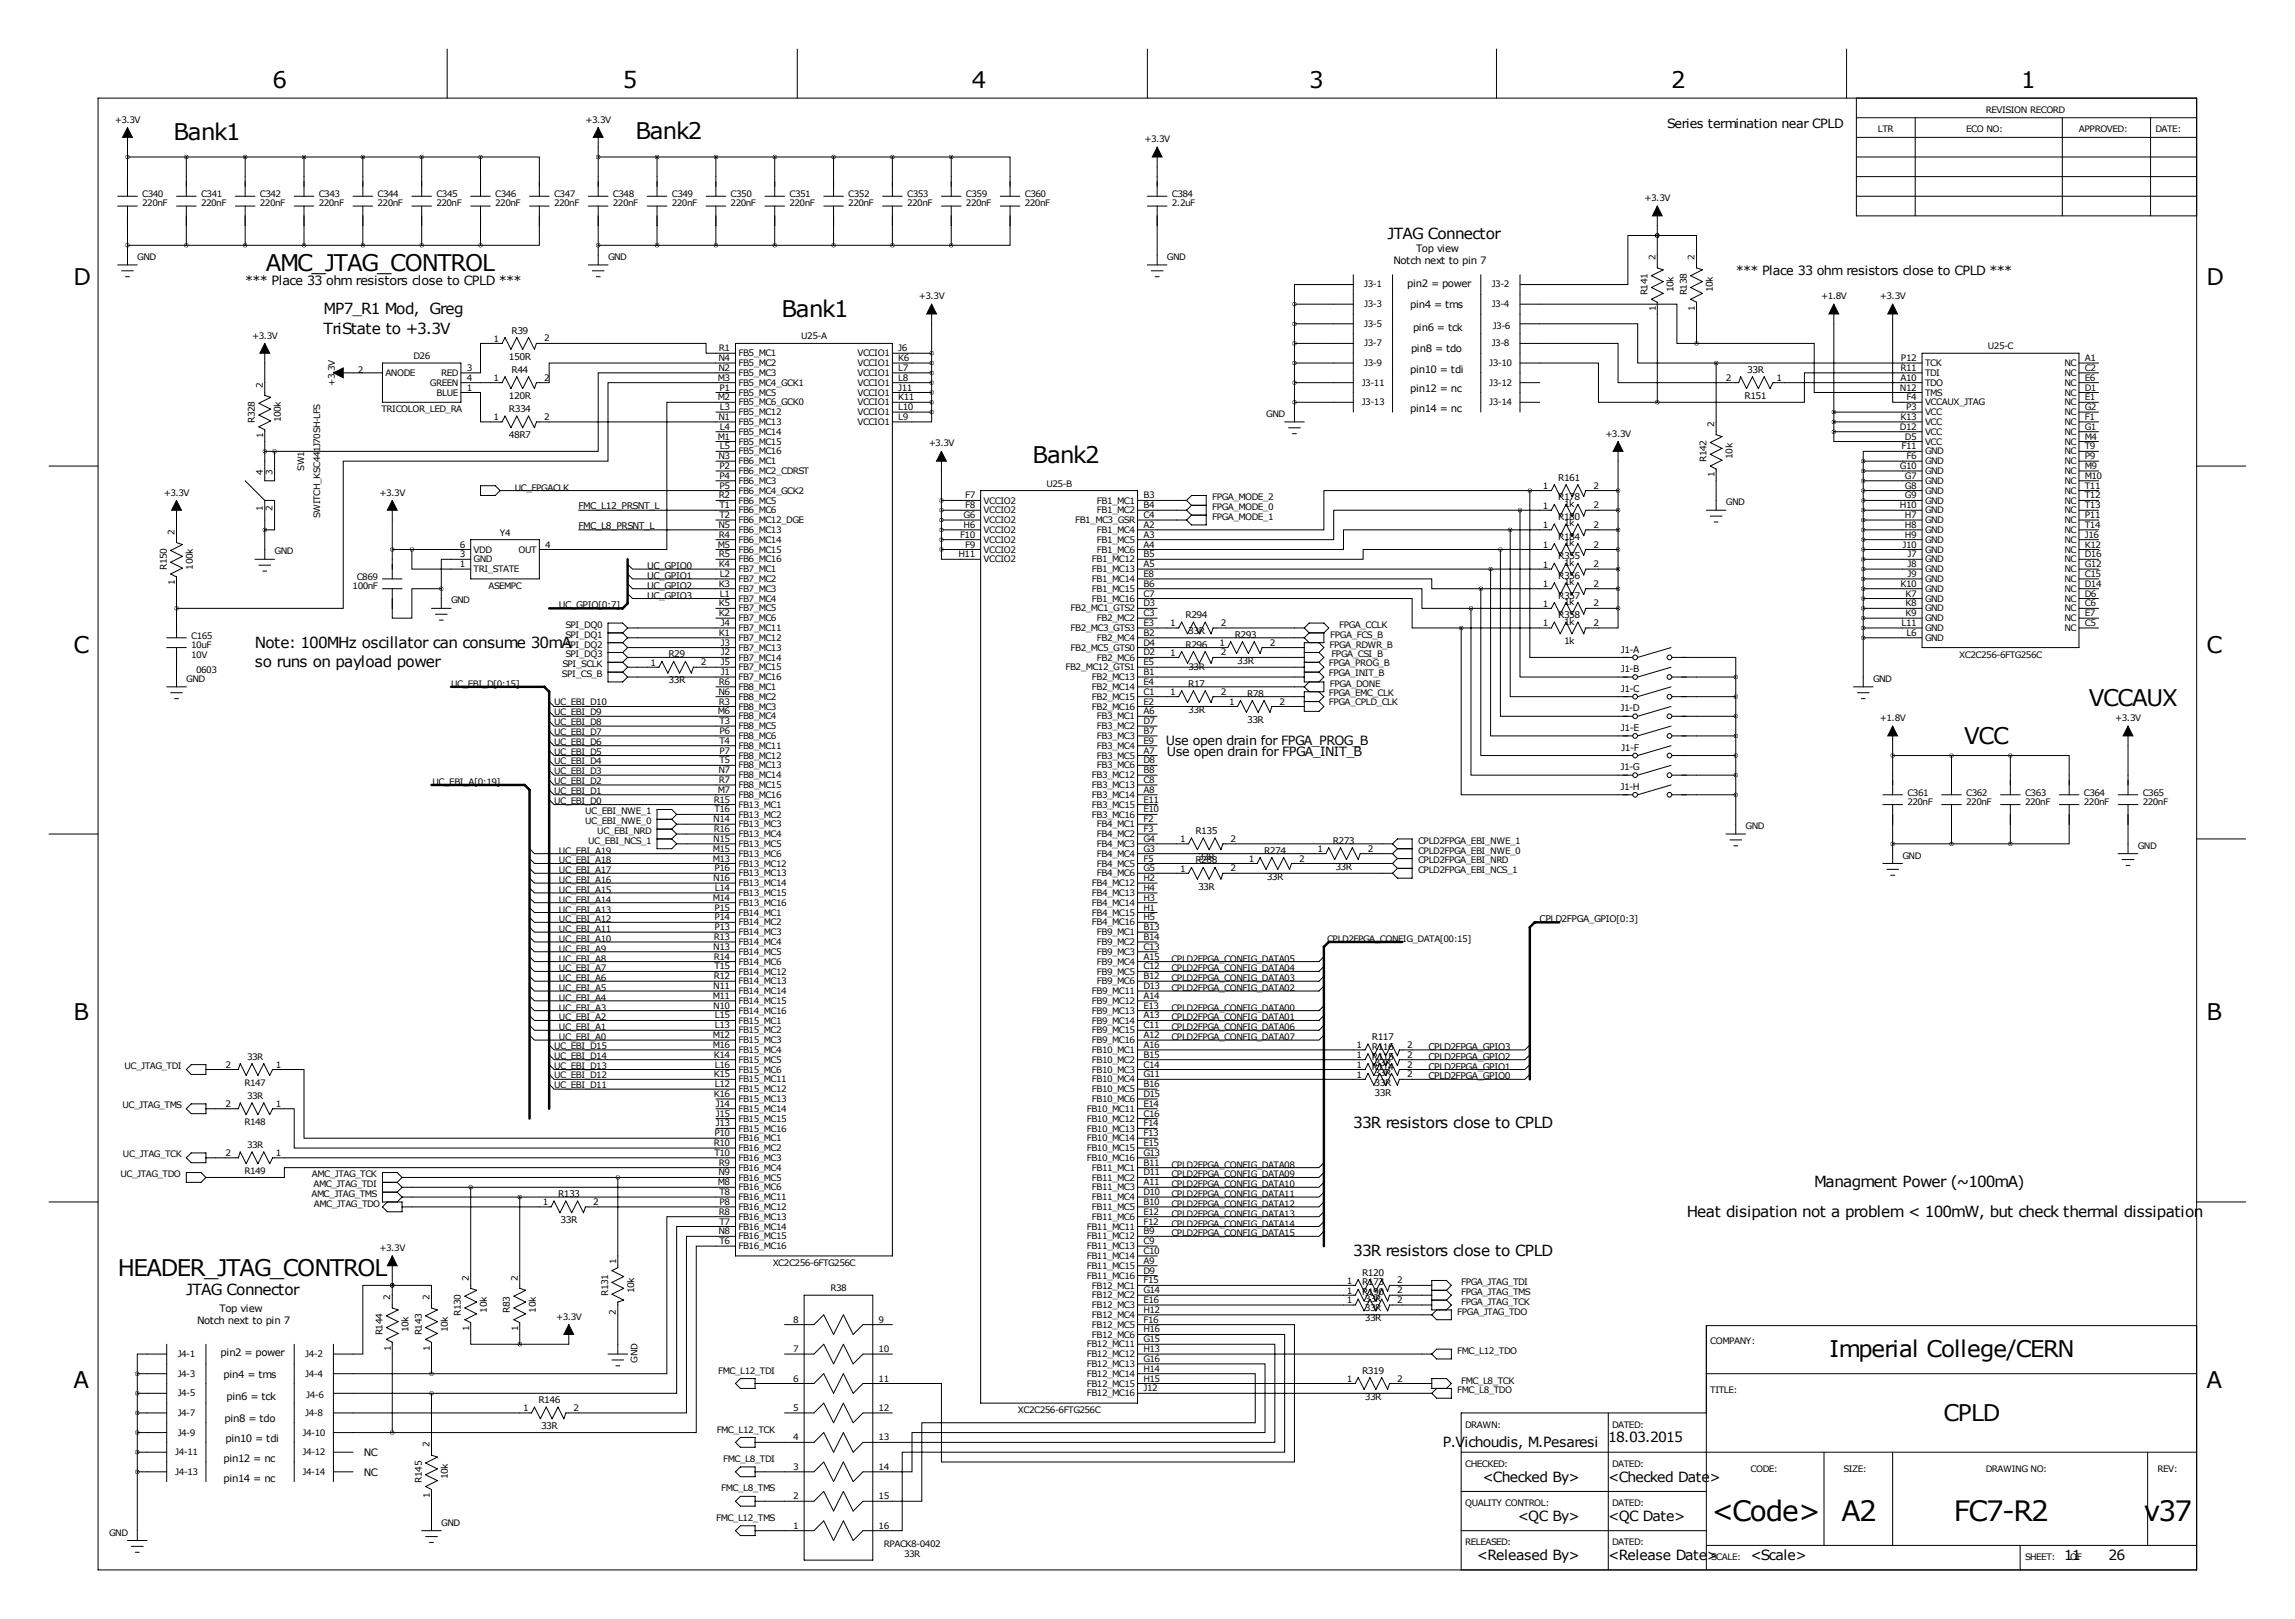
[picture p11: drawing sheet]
<svg xmlns="http://www.w3.org/2000/svg" width="594mm" height="419mm" viewBox="0 0 594 419" stroke-linecap="round" stroke-linejoin="round" font-family="sans-serif">
<defs><g id="words">
<g font-size="7.3">
<text x="443.3" y="393.7">&lt;Code&gt;</text>
<text x="477" y="393.7">A2</text>
<text x="506.1" y="393.7">FC7-R2</text>
<text x="555.3" y="393.7">v37</text>
</g>
<g font-size="5.9">
<text x="70.6" y="22.9">6</text>
<text x="161.3" y="22.9">5</text>
<text x="251.7" y="22.9">4</text>
<text x="339.1" y="22.9">3</text>
<text x="432.8" y="22.9">2</text>
<text x="523.5" y="22.9">1</text>
<text x="45" y="36.3">Bank1</text>
<text x="164.6" y="36.1">Bank2</text>
<text x="68.8" y="70.1">AMC_JTAG_CONTROL</text>
<text x="19" y="73.7">D</text>
<text x="571.5" y="73.7">D</text>
<text x="202.4" y="82">Bank1</text>
<text x="267.5" y="119.9">Bank2</text>
<text x="19" y="168.9">C</text>
<text x="571.5" y="168.9">C</text>
<text x="541" y="182.9">VCCAUX</text>
<text x="508.8" y="192.5">VCC</text>
<text x="19" y="264.2">B</text>
<text x="571.5" y="264.2">B</text>
<text x="30.5" y="330.2">HEADER_JTAG_CONTROL</text>
<text x="473.9" y="351.3">Imperial College/CERN</text>
<text x="19" y="359.4">A</text>
<text x="571.5" y="359.4">A</text>
<text x="503.4" y="367.8">CPLD</text>
</g>
<g font-size="4">
<text x="359.4" y="62">JTAG Connector</text>
<text x="83.8" y="81.3">MP7_R1 Mod, Greg</text>
<text x="83.8" y="86.4">TriState to +3.3V</text>
<text x="66" y="167.6">Note: 100MHz oscillator can consume 30mA</text>
<text x="66" y="172.7">so runs on payload power</text>
<text x="350.5" y="292.1">33R resistors close to CPLD</text>
<text x="469.9" y="307.3">Managment Power (~100mA)</text>
<text x="436.9" y="315">Heat disipation not a problem &lt; 100mW, but check thermal dissipation</text>
<text x="350.5" y="325.1">33R resistors close to CPLD</text>
<text x="48.3" y="335.3">JTAG Connector</text>
</g>
<g font-size="3.6">
<text x="373.7" y="374.7">P.Vichoudis, M.Pesaresi</text>
<text x="416.6" y="373.4">18.03.2015</text>
<text x="384" y="383.5">&lt;Checked By&gt;</text>
<text x="416.6" y="383.5">&lt;Checked Date&gt;</text>
<text x="393.1" y="393.7">&lt;QC By&gt;</text>
<text x="416.6" y="393.7">&lt;QC Date&gt;</text>
<text x="382.5" y="403.9">&lt;Released By&gt;</text>
<text x="416.6" y="403.9">&lt;Release Date&gt;</text>
<text x="453.4" y="403.9">&lt;Scale&gt;</text>
<text x="534.7" y="403.9">11</text>
<text x="546.1" y="403.9">26</text>
</g>
<g font-size="3.3">
<text x="431.8" y="33">Series termination near CPLD</text>
<text x="449.6" y="71.1">*** Place 33 ohm resistors close to CPLD ***</text>
<text x="63.5" y="73.7">*** Place 33 ohm resistors close to CPLD ***</text>
<text x="302" y="192.8">Use open drain for FPGA_PROG_B</text>
<text x="302.3" y="195.6">Use open drain for FPGA_INIT_B</text>
</g>
<g font-size="2.6">
<text x="366.8" y="65.3">Top view</text>
<text x="360.9" y="68.3">Notch next to pin 7</text>
<text x="364.5" y="74.2">pin2 = power</text>
<text x="365.3" y="79.8">pin4 = tms</text>
<text x="366" y="85.6">pin6 = tck</text>
<text x="365.5" y="91.2">pin8 = tdo</text>
<text x="365.3" y="96.5">pin10 = tdi</text>
<text x="365.3" y="101.6">pin12 = nc</text>
<text x="365.3" y="106.7">pin14 = nc</text>
<text x="56.9" y="339.6">Top view</text>
<text x="51.1" y="342.6">Notch next to pin 7</text>
<text x="57.1" y="351">pin2 = power</text>
<text x="57.9" y="356.6">pin4 = tms</text>
<text x="58.7" y="362.5">pin6 = tck</text>
<text x="58.2" y="368">pin8 = tdo</text>
<text x="58.4" y="373.4">pin10 = tdi</text>
<text x="94.2" y="376.9">NC</text>
<text x="57.9" y="378.5">pin12 = nc</text>
<text x="57.9" y="383.5">pin14 = nc</text>
<text x="94.2" y="382">NC</text>
</g>
<g font-size="2.4">
<text x="426.7" y="76.4" transform="rotate(-90 426.7 76.4)">R141</text>
<text x="433.5" y="75.6" transform="rotate(-90 433.5 75.6)">10k</text>
<text x="436.9" y="76.4" transform="rotate(-90 436.9 76.4)">R138</text>
<text x="443.6" y="75.6" transform="rotate(-90 443.6 75.6)">10k</text>
<text x="132.5" y="86.4">R39</text>
<text x="131.8" y="93.1">150R</text>
<text x="132.5" y="96.5">R44</text>
<text x="452.6" y="96.5">33R</text>
<text x="131.8" y="103.3">120R</text>
<text x="131.8" y="106.7">R334</text>
<text x="451.9" y="103.3">R151</text>
<text x="66" y="109.5" transform="rotate(-90 66 109.5)">R328</text>
<text x="72.8" y="109.3" transform="rotate(-90 72.8 109.3)">100k</text>
<text x="131.8" y="113.4">48R7</text>
<text x="442" y="119.6" transform="rotate(-90 442 119.6)">R142</text>
<text x="448.7" y="118.8" transform="rotate(-90 448.7 118.8)">10k</text>
<text x="403.6" y="124.5">R161</text>
<text x="149.9" y="131.8">FMC_L12_PRSNT_L</text>
<text x="403.6" y="129.5">R178</text>
<text x="405.1" y="131.2">1k</text>
<text x="149.9" y="136.9">FMC_L8_PRSNT_L</text>
<text x="403.6" y="134.6">R180</text>
<text x="405.1" y="136.3">1k</text>
<text x="403.6" y="139.7">R184</text>
<text x="405.1" y="141.4">1k</text>
<text x="43.2" y="147.6" transform="rotate(-90 43.2 147.6)">R150</text>
<text x="49.9" y="147.4" transform="rotate(-90 49.9 147.4)">100k</text>
<text x="167.6" y="147.3">UC_GPIO0</text>
<text x="167.6" y="149.9">UC_GPIO1</text>
<text x="403.6" y="144.8">R355</text>
<text x="403.6" y="149.9">R356</text>
<text x="405.1" y="146.4">1k</text>
<text x="167.6" y="152.4">UC_GPIO2</text>
<text x="167.6" y="154.9">UC_GPIO3</text>
<text x="403.6" y="154.9">R357</text>
<text x="405.1" y="151.5">1k</text>
<text x="144.8" y="157.5">UC_GPIO[0:7]</text>
<text x="307.1" y="160">R294</text>
<text x="403.6" y="160">R358</text>
<text x="405.1" y="156.6">1k</text>
<text x="405.1" y="161.7">1k</text>
<text x="307.1" y="167.6">R296</text>
<text x="307.8" y="164.2">33R</text>
<text x="319.8" y="165.1">R293</text>
<text x="405.1" y="166.8">1k</text>
<text x="173.2" y="170.2">R29</text>
<text x="320.5" y="171.8">33R</text>
<text x="419.8" y="168.9">J1-A</text>
<text x="419.8" y="174">J1-B</text>
<text x="173.2" y="176.9">33R</text>
<text x="307.8" y="177.8">R17</text>
<text x="419.8" y="179.1">J1-C</text>
<text x="307.8" y="184.5">33R</text>
<text x="323" y="180.3">R78</text>
<text x="419.7" y="184.1">J1-D</text>
<text x="323" y="187.1">33R</text>
<text x="419.8" y="189.2">J1-E</text>
<text x="419.9" y="194.3">J1-F</text>
<text x="419.7" y="199.4">J1-G</text>
<text x="419.7" y="204.5">J1-H</text>
<text x="309.6" y="215.9">R135</text>
<text x="327.4" y="221">R274</text>
<text x="345.2" y="218.4">R273</text>
<text x="309.6" y="223.5">R288</text>
<text x="310.3" y="222.6">33R</text>
<text x="328.1" y="227.7">33R</text>
<text x="345.9" y="225.2">33R</text>
<text x="310.3" y="230.3">33R</text>
<text x="398.8" y="238.8">CPLD2FPGA_GPIO[0:3]</text>
<text x="355.4" y="269.2">R117</text>
<text x="355.4" y="274.3">R115</text>
<text x="355.4" y="271.8">R116</text>
<text x="356" y="276">33R</text>
<text x="370" y="271.8">CPLD2FPGA_GPIO3</text>
<text x="370" y="274.3">CPLD2FPGA_GPIO2</text>
<text x="355.4" y="276.9">R114</text>
<text x="356" y="281.1">33R</text>
<text x="356" y="278.5">33R</text>
<text x="370" y="276.9">CPLD2FPGA_GPIO1</text>
<text x="370" y="279.4">CPLD2FPGA_GPIO0</text>
<text x="356" y="283.6">33R</text>
<text x="144.5" y="309.9">R133</text>
<text x="145.2" y="316.6">33R</text>
<text x="157.5" y="335.5" transform="rotate(-90 157.5 335.5)">R131</text>
<text x="164.2" y="334.7" transform="rotate(-90 164.2 334.7)">10k</text>
<text x="352.8" y="330.2">R120</text>
<text x="352.8" y="332.7">R173</text>
<text x="352.8" y="335.3">R190</text>
<text x="119.4" y="340.6" transform="rotate(-90 119.4 340.6)">R130</text>
<text x="126.1" y="339.8" transform="rotate(-90 126.1 339.8)">10k</text>
<text x="132.1" y="339.9" transform="rotate(-90 132.1 339.9)">R83</text>
<text x="138.8" y="339.8" transform="rotate(-90 138.8 339.8)">10k</text>
<text x="353.5" y="336.9">33R</text>
<text x="353.5" y="339.5">33R</text>
<text x="99.1" y="345.7" transform="rotate(-90 99.1 345.7)">R144</text>
<text x="105.8" y="344.9" transform="rotate(-90 105.8 344.9)">10k</text>
<text x="109.2" y="345.7" transform="rotate(-90 109.2 345.7)">R143</text>
<text x="116" y="344.9" transform="rotate(-90 116 344.9)">10k</text>
<text x="353.5" y="342">33R</text>
<text x="352.8" y="355.6">R319</text>
<text x="139.5" y="363.2">R146</text>
<text x="353.5" y="362.3">33R</text>
<text x="140.1" y="370">33R</text>
<text x="109.2" y="383.8" transform="rotate(-90 109.2 383.8)">R145</text>
<text x="116" y="383" transform="rotate(-90 116 383)">10k</text>
</g>
<g font-size="2.3">
<text x="514.3" y="29.2">REVISION RECORD</text>
<text x="29.7" y="31.8">+3.3V</text>
<text x="151.6" y="31.8">+3.3V</text>
<text x="486.4" y="34.3">LTR</text>
<text x="509.3" y="34.3">ECO NO:</text>
<text x="538.5" y="34.3">APPROVED:</text>
<text x="558.3" y="34.3">DATE:</text>
<text x="296.4" y="36.8">+3.3V</text>
<text x="36.8" y="51.1">C340</text>
<text x="36.8" y="53.4">220nF</text>
<text x="52.1" y="51.1">C341</text>
<text x="52.1" y="53.4">220nF</text>
<text x="67.3" y="51.1">C342</text>
<text x="67.3" y="53.4">220nF</text>
<text x="82.5" y="51.1">C343</text>
<text x="82.5" y="53.4">220nF</text>
<text x="97.8" y="51.1">C344</text>
<text x="97.8" y="53.4">220nF</text>
<text x="113" y="51.1">C345</text>
<text x="113" y="53.4">220nF</text>
<text x="128.3" y="51.1">C346</text>
<text x="128.3" y="53.4">220nF</text>
<text x="143.5" y="51.1">C347</text>
<text x="143.5" y="53.4">220nF</text>
<text x="158.7" y="51.1">C348</text>
<text x="158.7" y="53.4">220nF</text>
<text x="174" y="51.1">C349</text>
<text x="174" y="53.4">220nF</text>
<text x="189.2" y="51.1">C350</text>
<text x="189.2" y="53.4">220nF</text>
<text x="204.5" y="51.1">C351</text>
<text x="204.5" y="53.4">220nF</text>
<text x="219.7" y="51.1">C352</text>
<text x="219.7" y="53.4">220nF</text>
<text x="235" y="51.1">C353</text>
<text x="235" y="53.4">220nF</text>
<text x="250.2" y="51.1">C359</text>
<text x="250.2" y="53.4">220nF</text>
<text x="265.4" y="51.1">C360</text>
<text x="265.4" y="53.4">220nF</text>
<text x="303.5" y="51.1">C384</text>
<text x="303.5" y="53.4">2.2uF</text>
<text x="426" y="52.1">+3.3V</text>
<text x="35.6" y="67.3">GND</text>
<text x="157.5" y="67.3">GND</text>
<text x="302.3" y="67.3">GND</text>
<text x="428.8" y="67.4" transform="rotate(-90 428.8 67.4)">2</text>
<text x="438.9" y="67.4" transform="rotate(-90 438.9 67.4)">2</text>
<text x="238" y="77.5">+3.3V</text>
<text x="353.4" y="74.4">J3-1</text>
<text x="386.4" y="74.4">J3-2</text>
<text x="471.7" y="77.5">+1.8V</text>
<text x="486.9" y="77.5">+3.3V</text>
<text x="353.4" y="79.5">J3-3</text>
<text x="386.4" y="79.5">J3-4</text>
<text x="428.9" y="80.4" transform="rotate(-90 428.9 80.4)">1</text>
<text x="439" y="80.4" transform="rotate(-90 439 80.4)">1</text>
<text x="65.3" y="87.6">+3.3V</text>
<text x="127.9" y="88.5">1</text>
<text x="140.9" y="88.4">2</text>
<text x="207.5" y="87.9">U25-A</text>
<text x="353.4" y="84.6">J3-5</text>
<text x="353.4" y="89.7">J3-7</text>
<text x="386.4" y="89.7">J3-8</text>
<text x="386.6" y="85.1">J3-6</text>
<text x="107.1" y="93">D26</text>
<text x="186.1" y="93.5">N4</text>
<text x="186.2" y="90.9">R1</text>
<text x="191.3" y="92.2">FB5_MC1</text>
<text x="191.3" y="94.8">FB5_MC2</text>
<text x="222.1" y="92.2">VCCIO1</text>
<text x="222.1" y="94.8">VCCIO1</text>
<text x="232.7" y="90.9">J6</text>
<text x="232.7" y="93.5">K6</text>
<text x="353.4" y="94.7">J3-9</text>
<text x="385.7" y="94.7">J3-10</text>
<text x="492.4" y="93.5">P12</text>
<text x="498.6" y="94.8">TCK</text>
<text x="514.9" y="90.4">U25-C</text>
<text x="534.7" y="94.8">NC</text>
<text x="540" y="93.5">A1</text>
<text x="68.1" y="100.4" transform="rotate(-90 68.1 100.4)">2</text>
<text x="86.7" y="99.8" transform="rotate(-90 86.7 99.8)">+3.3V</text>
<text x="92.7" y="96.5">2</text>
<text x="99.8" y="97.3">ANODE</text>
<text x="111.4" y="99.9">GREEN</text>
<text x="114.3" y="97.3">RED</text>
<text x="120.9" y="96">3</text>
<text x="120.9" y="98.6">4</text>
<text x="120.9" y="101.1">1</text>
<text x="127.9" y="98.7">1</text>
<text x="140.9" y="98.6">2</text>
<text x="185.9" y="98.6">M3</text>
<text x="186.1" y="96">N2</text>
<text x="186.3" y="101.1">P1</text>
<text x="191.3" y="97.3">FB5_MC3</text>
<text x="191.3" y="99.9">FB5_MC4_GCK1</text>
<text x="222.1" y="97.3">VCCIO1</text>
<text x="222.1" y="99.9">VCCIO1</text>
<text x="232.7" y="96">L7</text>
<text x="232.7" y="98.6">L8</text>
<text x="232.7" y="101.1">J11</text>
<text x="352.7" y="99.8">J3-11</text>
<text x="385.7" y="99.8">J3-12</text>
<text x="447" y="98.6">2</text>
<text x="460.1" y="98.7">1</text>
<text x="492.1" y="101.1">N12</text>
<text x="492.2" y="96">R11</text>
<text x="492.2" y="98.6">A10</text>
<text x="498.6" y="97.3">TDI</text>
<text x="498.6" y="99.9">TDO</text>
<text x="534.7" y="97.3">NC</text>
<text x="534.7" y="99.9">NC</text>
<text x="540" y="96">C2</text>
<text x="540" y="98.6">E6</text>
<text x="540" y="101.1">D1</text>
<text x="98.8" y="106.8">TRICOLOR_LED_RA</text>
<text x="113.1" y="102.4">BLUE</text>
<text x="185.9" y="103.6">M2</text>
<text x="186.5" y="106.2">L3</text>
<text x="191.3" y="102.4">FB5_MC5</text>
<text x="191.3" y="104.9">FB5_MC6_GCK0</text>
<text x="191.3" y="107.5">FB5_MC12</text>
<text x="222.1" y="102.4">VCCIO1</text>
<text x="222.1" y="104.9">VCCIO1</text>
<text x="222.1" y="107.5">VCCIO1</text>
<text x="232.7" y="103.6">K11</text>
<text x="232.7" y="106.2">L10</text>
<text x="328" y="108">GND</text>
<text x="352.7" y="104.9">J3-13</text>
<text x="385.7" y="104.9">J3-14</text>
<text x="493.7" y="106.2">P3</text>
<text x="493.8" y="103.6">F4</text>
<text x="498.6" y="102.4">TMS</text>
<text x="498.6" y="104.9">VCCAUX_JTAG</text>
<text x="498.6" y="107.5">VCC</text>
<text x="534.7" y="102.4">NC</text>
<text x="534.7" y="104.9">NC</text>
<text x="534.7" y="107.5">NC</text>
<text x="540" y="103.6">E1</text>
<text x="540" y="106.2">G2</text>
<text x="68.2" y="113.4" transform="rotate(-90 68.2 113.4)">1</text>
<text x="127.9" y="108.8">1</text>
<text x="140.9" y="108.7">2</text>
<text x="185.9" y="113.8">M1</text>
<text x="186.1" y="108.7">N1</text>
<text x="186.5" y="111.3">L4</text>
<text x="191.3" y="110">FB5_MC13</text>
<text x="191.3" y="112.6">FB5_MC14</text>
<text x="222.1" y="110">VCCIO1</text>
<text x="232.7" y="108.7">L9</text>
<text x="415.8" y="113">+3.3V</text>
<text x="444" y="110.5" transform="rotate(-90 444 110.5)">2</text>
<text x="492.1" y="111.3">D12</text>
<text x="492.2" y="108.7">K13</text>
<text x="493.4" y="113.8">D5</text>
<text x="498.6" y="110">VCC</text>
<text x="498.6" y="112.6">VCC</text>
<text x="534.7" y="110">NC</text>
<text x="534.7" y="112.6">NC</text>
<text x="540" y="108.7">F1</text>
<text x="540" y="111.3">G1</text>
<text x="540" y="113.8">M4</text>
<text x="186.1" y="118.9">N3</text>
<text x="186.5" y="116.3">L5</text>
<text x="191.3" y="115.1">FB5_MC15</text>
<text x="191.3" y="117.6">FB5_MC16</text>
<text x="240.5" y="115.6">+3.3V</text>
<text x="492.5" y="116.3">F11</text>
<text x="493.8" y="118.9">F6</text>
<text x="498.6" y="115.1">VCC</text>
<text x="498.6" y="117.6">GND</text>
<text x="534.7" y="115.1">NC</text>
<text x="534.7" y="117.6">NC</text>
<text x="540" y="116.3">T9</text>
<text x="540" y="118.9">P9</text>
<text x="68.1" y="122.9" transform="rotate(-90 68.1 122.9)">4</text>
<text x="70.6" y="122.9" transform="rotate(-90 70.6 122.9)">3</text>
<text x="78.7" y="121.8" transform="rotate(-90 78.7 121.8)">SW1</text>
<text x="186.3" y="121.4">P2</text>
<text x="186.3" y="124">P4</text>
<text x="191.3" y="120.2">FB6_MC1</text>
<text x="191.3" y="122.7">FB6_MC2_CDRST</text>
<text x="191.3" y="125.3">FB6_MC3</text>
<text x="271" y="126">U25-B</text>
<text x="444.1" y="123.6" transform="rotate(-90 444.1 123.6)">1</text>
<text x="492.1" y="121.4">G10</text>
<text x="493.4" y="124">G7</text>
<text x="498.6" y="120.2">GND</text>
<text x="498.6" y="122.7">GND</text>
<text x="498.6" y="125.3">GND</text>
<text x="534.7" y="120.2">NC</text>
<text x="534.7" y="122.7">NC</text>
<text x="534.7" y="125.3">NC</text>
<text x="540" y="121.4">M9</text>
<text x="540" y="124">M10</text>
<text x="42.4" y="128.3">+3.3V</text>
<text x="98.3" y="128.3">+3.3V</text>
<text x="133.4" y="127">UC_FPGACLK</text>
<text x="186.2" y="129">R2</text>
<text x="186.3" y="126.5">P5</text>
<text x="186.3" y="131.6">T1</text>
<text x="191.3" y="127.8">FB6_MC4_GCK2</text>
<text x="191.3" y="130.3">FB6_MC5</text>
<text x="250" y="129">F7</text>
<text x="250" y="131.6">F8</text>
<text x="254.8" y="130.3">VCCIO2</text>
<text x="284.1" y="130.3">FB1_MC1</text>
<text x="296.2" y="129">B3</text>
<text x="296.2" y="131.6">B4</text>
<text x="313.9" y="129.5">FPGA_MODE_2</text>
<text x="399.6" y="126.6">1</text>
<text x="399.6" y="131.7">1</text>
<text x="412.7" y="126.5">2</text>
<text x="412.7" y="131.6">2</text>
<text x="447" y="130.8">GND</text>
<text x="492.1" y="131.6">H10</text>
<text x="493.4" y="126.5">G8</text>
<text x="493.4" y="129">G9</text>
<text x="498.6" y="127.8">GND</text>
<text x="498.6" y="130.3">GND</text>
<text x="534.7" y="127.8">NC</text>
<text x="534.7" y="130.3">NC</text>
<text x="540" y="126.5">T11</text>
<text x="540" y="129">T12</text>
<text x="540" y="131.6">T13</text>
<text x="68.1" y="132.4" transform="rotate(-90 68.1 132.4)">1</text>
<text x="70.6" y="132.4" transform="rotate(-90 70.6 132.4)">2</text>
<text x="82.9" y="134.1" transform="rotate(-90 82.9 134.1)">SWITCH_KSC441J70SH-LFS</text>
<text x="186.1" y="136.7">N5</text>
<text x="186.3" y="134.1">T2</text>
<text x="191.3" y="132.9">FB6_MC6</text>
<text x="191.3" y="135.4">FB6_MC12_DGE</text>
<text x="191.3" y="138">FB6_MC13</text>
<text x="249.6" y="134.1">G6</text>
<text x="249.6" y="136.7">H6</text>
<text x="254.8" y="132.9">VCCIO2</text>
<text x="254.8" y="135.4">VCCIO2</text>
<text x="254.8" y="138">VCCIO2</text>
<text x="278.5" y="135.4">FB1_MC3_GSR</text>
<text x="284.1" y="132.9">FB1_MC2</text>
<text x="284.1" y="138">FB1_MC4</text>
<text x="296.2" y="134.1">C4</text>
<text x="296.2" y="136.7">A2</text>
<text x="313.9" y="132.1">FPGA_MODE_0</text>
<text x="313.9" y="134.6">FPGA_MODE_1</text>
<text x="399.6" y="136.8">1</text>
<text x="412.7" y="136.7">2</text>
<text x="493.4" y="134.1">H7</text>
<text x="493.4" y="136.7">H8</text>
<text x="498.6" y="132.9">GND</text>
<text x="498.6" y="135.4">GND</text>
<text x="498.6" y="138">GND</text>
<text x="534.7" y="132.9">NC</text>
<text x="534.7" y="135.4">NC</text>
<text x="534.7" y="138">NC</text>
<text x="540" y="134.1">P11</text>
<text x="540" y="136.7">T14</text>
<text x="45.2" y="138.5" transform="rotate(-90 45.2 138.5)">2</text>
<text x="71.1" y="143.5">GND</text>
<text x="119.1" y="141.7">6</text>
<text x="122.7" y="143">VDD</text>
<text x="129.4" y="138.7">Y4</text>
<text x="134.3" y="143">OUT</text>
<text x="141.2" y="141.7">4</text>
<text x="185.9" y="141.7">M5</text>
<text x="186.2" y="139.2">R4</text>
<text x="191.3" y="140.5">FB6_MC14</text>
<text x="191.3" y="143">FB6_MC15</text>
<text x="248.7" y="139.2">F10</text>
<text x="250" y="141.7">F9</text>
<text x="254.8" y="140.5">VCCIO2</text>
<text x="254.8" y="143">VCCIO2</text>
<text x="284.1" y="140.5">FB1_MC5</text>
<text x="284.1" y="143">FB1_MC6</text>
<text x="296.2" y="139.2">A3</text>
<text x="296.2" y="141.7">A4</text>
<text x="399.6" y="141.8">1</text>
<text x="412.7" y="141.7">2</text>
<text x="492.8" y="141.7">J10</text>
<text x="493.4" y="139.2">H9</text>
<text x="498.6" y="140.5">GND</text>
<text x="498.6" y="143">GND</text>
<text x="534.7" y="140.5">NC</text>
<text x="534.7" y="143">NC</text>
<text x="540" y="139.2">J16</text>
<text x="540" y="141.7">K12</text>
<text x="119.1" y="144.3">3</text>
<text x="119.1" y="146.8">1</text>
<text x="122.7" y="145.6">GND</text>
<text x="122.7" y="148.1">TRI_STATE</text>
<text x="186.2" y="144.3">R5</text>
<text x="186.2" y="146.8">K4</text>
<text x="186.5" y="149.4">L2</text>
<text x="191.3" y="145.6">FB6_MC16</text>
<text x="191.3" y="148.1">FB7_MC1</text>
<text x="248.3" y="144.3">H11</text>
<text x="254.8" y="145.6">VCCIO2</text>
<text x="282.8" y="145.6">FB1_MC12</text>
<text x="282.8" y="148.1">FB1_MC13</text>
<text x="296.2" y="144.3">B5</text>
<text x="296.2" y="146.8">A5</text>
<text x="296.2" y="149.4">E8</text>
<text x="399.6" y="146.9">1</text>
<text x="412.7" y="146.8">2</text>
<text x="494.1" y="144.3">J7</text>
<text x="494.1" y="146.8">J8</text>
<text x="494.1" y="149.4">J9</text>
<text x="498.6" y="145.6">GND</text>
<text x="498.6" y="148.1">GND</text>
<text x="534.7" y="145.6">NC</text>
<text x="534.7" y="148.1">NC</text>
<text x="540" y="144.3">D16</text>
<text x="540" y="146.8">G12</text>
<text x="540" y="149.4">C15</text>
<text x="45.3" y="151.5" transform="rotate(-90 45.3 151.5)">1</text>
<text x="91.3" y="152.5">100nF</text>
<text x="92.4" y="150.1">C869</text>
<text x="126.5" y="152.5">ASEMPC</text>
<text x="186.2" y="151.9">K3</text>
<text x="186.5" y="154.4">L1</text>
<text x="191.3" y="150.7">FB7_MC2</text>
<text x="191.3" y="153.2">FB7_MC3</text>
<text x="191.3" y="155.7">FB7_MC4</text>
<text x="282.8" y="150.7">FB1_MC14</text>
<text x="282.8" y="153.2">FB1_MC15</text>
<text x="282.8" y="155.7">FB1_MC16</text>
<text x="296.2" y="151.9">B6</text>
<text x="296.2" y="154.4">C7</text>
<text x="399.6" y="152">1</text>
<text x="412.7" y="151.9">2</text>
<text x="492.2" y="151.9">K10</text>
<text x="493.5" y="154.4">K7</text>
<text x="498.6" y="150.7">GND</text>
<text x="498.6" y="153.2">GND</text>
<text x="498.6" y="155.7">GND</text>
<text x="534.7" y="150.7">NC</text>
<text x="534.7" y="153.2">NC</text>
<text x="534.7" y="155.7">NC</text>
<text x="540" y="151.9">D14</text>
<text x="540" y="154.4">D6</text>
<text x="116.8" y="156.2">GND</text>
<text x="186.2" y="157">K5</text>
<text x="186.2" y="159.5">K2</text>
<text x="191.3" y="158.3">FB7_MC5</text>
<text x="191.3" y="160.8">FB7_MC6</text>
<text x="277.3" y="158.3">FB2_MC1_GTS2</text>
<text x="284.1" y="160.8">FB2_MC2</text>
<text x="296.2" y="157">D3</text>
<text x="296.2" y="159.5">C3</text>
<text x="399.6" y="157.1">1</text>
<text x="412.7" y="157">2</text>
<text x="493.5" y="157">K8</text>
<text x="493.5" y="159.5">K9</text>
<text x="498.6" y="158.3">GND</text>
<text x="498.6" y="160.8">GND</text>
<text x="534.7" y="158.3">NC</text>
<text x="534.7" y="160.8">NC</text>
<text x="540" y="157">C6</text>
<text x="540" y="159.5">E7</text>
<text x="49.5" y="165.4">C165</text>
<text x="49.5" y="167.7">10uF</text>
<text x="146.5" y="162.6">SPI_DQ0</text>
<text x="146.5" y="165.1">SPI_DQ1</text>
<text x="146.5" y="167.6">SPI_DQ2</text>
<text x="186.2" y="164.6">K1</text>
<text x="186.7" y="162.1">J4</text>
<text x="186.7" y="167.1">J3</text>
<text x="191.3" y="163.4">FB7_MC11</text>
<text x="191.3" y="165.9">FB7_MC12</text>
<text x="277.3" y="163.4">FB2_MC3_GTS3</text>
<text x="284.1" y="165.9">FB2_MC4</text>
<text x="296.2" y="162.1">E3</text>
<text x="296.2" y="164.6">B2</text>
<text x="296.2" y="167.1">D4</text>
<text x="303.1" y="162.2">1</text>
<text x="315.8" y="167.2">1</text>
<text x="316.2" y="162.1">2</text>
<text x="328.9" y="167.1">2</text>
<text x="344.3" y="167.6">FPGA_RDWR_B</text>
<text x="344.6" y="165.1">FPGA_FCS_B</text>
<text x="346.9" y="162.6">FPGA_CCLK</text>
<text x="399.6" y="162.2">1</text>
<text x="412.7" y="162.1">2</text>
<text x="492.5" y="162.1">L11</text>
<text x="493.8" y="164.6">L6</text>
<text x="498.6" y="163.4">GND</text>
<text x="498.6" y="165.9">GND</text>
<text x="534.7" y="163.4">NC</text>
<text x="540" y="162.1">C5</text>
<text x="49.5" y="170.3">10V</text>
<text x="145.7" y="172.7">SPI_SCLK</text>
<text x="146.5" y="170.2">SPI_DQ3</text>
<text x="168.5" y="172.3">1</text>
<text x="181.6" y="172.2">2</text>
<text x="186.7" y="169.7">J2</text>
<text x="186.7" y="172.2">J5</text>
<text x="191.3" y="168.4">FB7_MC13</text>
<text x="191.3" y="171">FB7_MC14</text>
<text x="191.3" y="173.5">FB7_MC15</text>
<text x="276" y="173.5">FB2_MC12_GTS1</text>
<text x="277.3" y="168.4">FB2_MC5_GTS0</text>
<text x="284.1" y="171">FB2_MC6</text>
<text x="296.2" y="169.7">D2</text>
<text x="296.2" y="172.2">E5</text>
<text x="303.1" y="169.8">1</text>
<text x="307.8" y="173.5">33R</text>
<text x="316.2" y="169.7">2</text>
<text x="344.2" y="172.5">FPGA_PROG_B</text>
<text x="344.8" y="170.2">FPGA_CSI_B</text>
<text x="507.5" y="170.3">XC2C256-6FTG256C</text>
<text x="48.3" y="176.5">GND</text>
<text x="50.8" y="174.3">0603</text>
<text x="116.8" y="177.8">UC_EBI_D[0:15]</text>
<text x="145.5" y="175.3">SPI_CS_B</text>
<text x="186.1" y="179.8">N6</text>
<text x="186.2" y="177.3">R6</text>
<text x="186.7" y="174.8">J1</text>
<text x="191.3" y="176.1">FB7_MC16</text>
<text x="191.3" y="178.6">FB8_MC1</text>
<text x="282.8" y="176.1">FB2_MC13</text>
<text x="282.8" y="178.6">FB2_MC14</text>
<text x="296.2" y="174.8">B1</text>
<text x="296.2" y="177.3">E4</text>
<text x="296.2" y="179.8">C1</text>
<text x="303.1" y="179.9">1</text>
<text x="316.2" y="179.8">2</text>
<text x="344.2" y="175">FPGA_INIT_B</text>
<text x="344.4" y="177.8">FPGA_DONE</text>
<text x="485.1" y="176.5">GND</text>
<text x="143.5" y="185.2">UC_EBI_D9</text>
<text x="143.5" y="182.6">UC_EBI_D10</text>
<text x="185.9" y="184.9">M6</text>
<text x="186.2" y="182.4">R3</text>
<text x="191.3" y="181.1">FB8_MC2</text>
<text x="191.3" y="183.7">FB8_MC3</text>
<text x="282.8" y="181.1">FB2_MC15</text>
<text x="282.8" y="183.7">FB2_MC16</text>
<text x="296.2" y="182.4">E2</text>
<text x="296.2" y="184.9">A6</text>
<text x="318.4" y="182.5">1</text>
<text x="331.4" y="182.4">2</text>
<text x="344.2" y="182.6">FPGA_CPLD_CLK</text>
<text x="344.2" y="180.1">FPGA_EMC_CLK</text>
<text x="143.5" y="190.2">UC_EBI_D7</text>
<text x="143.5" y="187.7">UC_EBI_D8</text>
<text x="186.3" y="187.5">T3</text>
<text x="186.3" y="190">P6</text>
<text x="191.3" y="186.2">FB8_MC4</text>
<text x="191.3" y="188.8">FB8_MC5</text>
<text x="191.3" y="191.3">FB8_MC6</text>
<text x="284.1" y="186.2">FB3_MC1</text>
<text x="284.1" y="188.8">FB3_MC2</text>
<text x="284.1" y="191.3">FB3_MC3</text>
<text x="296.2" y="187.5">D7</text>
<text x="296.2" y="190">B7</text>
<text x="486.9" y="186.7">+1.8V</text>
<text x="547.9" y="186.7">+3.3V</text>
<text x="143.5" y="197.9">UC_EBI_D4</text>
<text x="143.5" y="195.3">UC_EBI_D5</text>
<text x="143.5" y="192.8">UC_EBI_D6</text>
<text x="186.3" y="192.5">T4</text>
<text x="186.3" y="195.1">P7</text>
<text x="186.3" y="197.6">T5</text>
<text x="191.3" y="193.8">FB8_MC11</text>
<text x="191.3" y="196.4">FB8_MC12</text>
<text x="284.1" y="193.8">FB3_MC4</text>
<text x="284.1" y="196.4">FB3_MC5</text>
<text x="296.2" y="192.5">E9</text>
<text x="296.2" y="195.1">A7</text>
<text x="296.2" y="197.6">D8</text>
<text x="112" y="203.2">UC_EBI_A[0:19]</text>
<text x="143.5" y="202.9">UC_EBI_D2</text>
<text x="143.5" y="200.4">UC_EBI_D3</text>
<text x="186.1" y="200.2">N7</text>
<text x="186.2" y="202.7">R7</text>
<text x="191.3" y="198.9">FB8_MC13</text>
<text x="191.3" y="201.5">FB8_MC14</text>
<text x="282.8" y="201.5">FB3_MC12</text>
<text x="284.1" y="198.9">FB3_MC6</text>
<text x="296.2" y="200.2">B8</text>
<text x="296.2" y="202.7">C8</text>
<text x="143.5" y="208">UC_EBI_D0</text>
<text x="143.5" y="205.5">UC_EBI_D1</text>
<text x="184.9" y="207.8">R15</text>
<text x="185.9" y="205.2">M7</text>
<text x="191.3" y="204">FB8_MC15</text>
<text x="191.3" y="206.5">FB8_MC16</text>
<text x="191.3" y="209.1">FB13_MC1</text>
<text x="282.8" y="204">FB3_MC13</text>
<text x="282.8" y="206.5">FB3_MC14</text>
<text x="282.8" y="209.1">FB3_MC15</text>
<text x="296.2" y="205.2">A8</text>
<text x="296.2" y="207.8">E11</text>
<text x="494" y="206">C361</text>
<text x="494" y="208.4">220nF</text>
<text x="509.3" y="206">C362</text>
<text x="509.3" y="208.4">220nF</text>
<text x="524.5" y="206">C363</text>
<text x="524.5" y="208.4">220nF</text>
<text x="539.8" y="206">C364</text>
<text x="539.8" y="208.4">220nF</text>
<text x="555" y="206">C365</text>
<text x="555" y="208.4">220nF</text>
<text x="151.5" y="213.4">UC_EBI_NWE_0</text>
<text x="151.5" y="210.8">UC_EBI_NWE_1</text>
<text x="154.7" y="215.9">UC_EBI_NRD</text>
<text x="184.8" y="212.9">N14</text>
<text x="184.9" y="215.4">R16</text>
<text x="185" y="210.3">T16</text>
<text x="191.3" y="211.6">FB13_MC2</text>
<text x="191.3" y="214.2">FB13_MC3</text>
<text x="282.8" y="211.6">FB3_MC16</text>
<text x="284.1" y="214.2">FB4_MC1</text>
<text x="296.2" y="210.3">E10</text>
<text x="296.2" y="212.9">F2</text>
<text x="296.2" y="215.4">F3</text>
<text x="452.1" y="214.6">GND</text>
<text x="144.8" y="221">UC_EBI_A19</text>
<text x="152.3" y="218.4">UC_EBI_NCS_1</text>
<text x="184.6" y="220.5">M15</text>
<text x="184.8" y="217.9">N15</text>
<text x="191.3" y="216.7">FB13_MC4</text>
<text x="191.3" y="219.2">FB13_MC5</text>
<text x="191.3" y="221.8">FB13_MC6</text>
<text x="284.1" y="216.7">FB4_MC2</text>
<text x="284.1" y="219.2">FB4_MC3</text>
<text x="284.1" y="221.8">FB4_MC4</text>
<text x="296.2" y="217.9">G4</text>
<text x="296.2" y="220.5">G3</text>
<text x="305.7" y="218">1</text>
<text x="318.7" y="217.9">2</text>
<text x="341.2" y="220.6">1</text>
<text x="354.3" y="220.5">2</text>
<text x="367.3" y="221">CPLD2FPGA_EBI_NWE_0</text>
<text x="367.3" y="218.4">CPLD2FPGA_EBI_NWE_1</text>
<text x="553.7" y="219.7">GND</text>
<text x="144.8" y="226.1">UC_EBI_A17</text>
<text x="144.8" y="223.5">UC_EBI_A18</text>
<text x="184.6" y="223">M13</text>
<text x="185" y="225.6">P16</text>
<text x="191.3" y="224.3">FB13_MC12</text>
<text x="191.3" y="226.9">FB13_MC13</text>
<text x="284.1" y="224.3">FB4_MC5</text>
<text x="284.1" y="226.9">FB4_MC6</text>
<text x="296.2" y="223">F5</text>
<text x="296.2" y="225.6">G5</text>
<text x="305.7" y="225.7">1</text>
<text x="318.7" y="225.6">2</text>
<text x="323.4" y="223.1">1</text>
<text x="336.5" y="223">2</text>
<text x="367.3" y="223.5">CPLD2FPGA_EBI_NRD</text>
<text x="367.3" y="226.1">CPLD2FPGA_EBI_NCS_1</text>
<text x="492.8" y="222.2">GND</text>
<text x="144.8" y="233.7">UC_EBI_A14</text>
<text x="144.8" y="231.1">UC_EBI_A15</text>
<text x="144.8" y="228.6">UC_EBI_A16</text>
<text x="184.6" y="233.2">M14</text>
<text x="184.8" y="228.1">N16</text>
<text x="185.2" y="230.6">L14</text>
<text x="191.3" y="229.4">FB13_MC14</text>
<text x="191.3" y="231.9">FB13_MC15</text>
<text x="282.8" y="229.4">FB4_MC12</text>
<text x="282.8" y="231.9">FB4_MC13</text>
<text x="296.2" y="228.1">H2</text>
<text x="296.2" y="230.6">H4</text>
<text x="296.2" y="233.2">H3</text>
<text x="144.8" y="238.8">UC_EBI_A12</text>
<text x="144.8" y="236.2">UC_EBI_A13</text>
<text x="185" y="235.7">P15</text>
<text x="185" y="238.3">P14</text>
<text x="191.3" y="234.5">FB13_MC16</text>
<text x="191.3" y="237">FB14_MC1</text>
<text x="191.3" y="239.6">FB14_MC2</text>
<text x="282.8" y="234.5">FB4_MC14</text>
<text x="282.8" y="237">FB4_MC15</text>
<text x="282.8" y="239.6">FB4_MC16</text>
<text x="296.2" y="235.7">H1</text>
<text x="296.2" y="238.3">H5</text>
<text x="144.8" y="243.8">UC_EBI_A10</text>
<text x="144.8" y="241.3">UC_EBI_A11</text>
<text x="184.8" y="245.9">N13</text>
<text x="184.9" y="243.3">R13</text>
<text x="185" y="240.8">P13</text>
<text x="191.3" y="242.1">FB14_MC3</text>
<text x="191.3" y="244.6">FB14_MC4</text>
<text x="284.1" y="242.1">FB9_MC1</text>
<text x="284.1" y="244.6">FB9_MC2</text>
<text x="296.2" y="240.8">B13</text>
<text x="296.2" y="243.3">B14</text>
<text x="296.2" y="245.9">C13</text>
<text x="343.7" y="243.8">CPLD2FPGA_CONFIG_DATA[00:15]</text>
<text x="144.8" y="251.5">UC_EBI_A7</text>
<text x="144.8" y="248.9">UC_EBI_A8</text>
<text x="144.8" y="246.4">UC_EBI_A9</text>
<text x="184.9" y="248.4">R14</text>
<text x="185" y="251">T15</text>
<text x="191.3" y="247.2">FB14_MC5</text>
<text x="191.3" y="249.7">FB14_MC6</text>
<text x="284.1" y="247.2">FB9_MC3</text>
<text x="284.1" y="249.7">FB9_MC4</text>
<text x="296.2" y="248.4">A15</text>
<text x="296.2" y="251">C12</text>
<text x="303.4" y="248.9">CPLD2FPGA_CONFIG_DATA05</text>
<text x="303.4" y="251.5">CPLD2FPGA_CONFIG_DATA04</text>
<text x="144.8" y="256.5">UC_EBI_A5</text>
<text x="144.8" y="254">UC_EBI_A6</text>
<text x="184.8" y="256">N11</text>
<text x="184.9" y="253.5">R12</text>
<text x="191.3" y="252.3">FB14_MC12</text>
<text x="191.3" y="254.8">FB14_MC13</text>
<text x="191.3" y="257.3">FB14_MC14</text>
<text x="282.8" y="257.3">FB9_MC11</text>
<text x="284.1" y="252.3">FB9_MC5</text>
<text x="284.1" y="254.8">FB9_MC6</text>
<text x="296.2" y="253.5">B12</text>
<text x="296.2" y="256">D13</text>
<text x="303.4" y="254">CPLD2FPGA_CONFIG_DATA03</text>
<text x="303.4" y="256.5">CPLD2FPGA_CONFIG_DATA02</text>
<text x="144.8" y="261.6">UC_EBI_A3</text>
<text x="144.8" y="259.1">UC_EBI_A4</text>
<text x="184.6" y="258.6">M11</text>
<text x="184.8" y="261.1">N10</text>
<text x="185.2" y="263.7">L15</text>
<text x="191.3" y="259.9">FB14_MC15</text>
<text x="191.3" y="262.4">FB14_MC16</text>
<text x="282.8" y="259.9">FB9_MC12</text>
<text x="282.8" y="262.4">FB9_MC13</text>
<text x="296.2" y="258.6">A14</text>
<text x="296.2" y="261.1">E13</text>
<text x="296.2" y="263.7">A13</text>
<text x="303.4" y="261.6">CPLD2FPGA_CONFIG_DATA00</text>
<text x="144.8" y="266.7">UC_EBI_A1</text>
<text x="144.8" y="264.2">UC_EBI_A2</text>
<text x="144.8" y="269.2">UC_EBI_A0</text>
<text x="184.6" y="268.7">M12</text>
<text x="185.2" y="266.2">L13</text>
<text x="191.3" y="265">FB15_MC1</text>
<text x="191.3" y="267.5">FB15_MC2</text>
<text x="282.8" y="265">FB9_MC14</text>
<text x="282.8" y="267.5">FB9_MC15</text>
<text x="296.2" y="266.2">C11</text>
<text x="296.2" y="268.7">A12</text>
<text x="303.4" y="266.7">CPLD2FPGA_CONFIG_DATA06</text>
<text x="303.4" y="264.2">CPLD2FPGA_CONFIG_DATA01</text>
<text x="303.4" y="269.2">CPLD2FPGA_CONFIG_DATA07</text>
<text x="64" y="274.3">33R</text>
<text x="143.5" y="274.1">UC_EBI_D14</text>
<text x="143.5" y="271.5">UC_EBI_D15</text>
<text x="184.6" y="271.3">M16</text>
<text x="184.9" y="273.8">K14</text>
<text x="191.3" y="270">FB15_MC3</text>
<text x="191.3" y="272.6">FB15_MC4</text>
<text x="191.3" y="275.1">FB15_MC5</text>
<text x="282.8" y="270">FB9_MC16</text>
<text x="282.8" y="272.6">FB10_MC1</text>
<text x="282.8" y="275.1">FB10_MC2</text>
<text x="296.2" y="271.3">A16</text>
<text x="296.2" y="273.8">B15</text>
<text x="351.4" y="273.9">1</text>
<text x="351.4" y="271.4">1</text>
<text x="364.4" y="273.8">2</text>
<text x="364.4" y="271.3">2</text>
<text x="32.2" y="276.6">UC_JTAG_TDI</text>
<text x="58.4" y="276.4">2</text>
<text x="63.3" y="281">R147</text>
<text x="71.5" y="276.5">1</text>
<text x="143.5" y="281.7">UC_EBI_D11</text>
<text x="143.5" y="279.1">UC_EBI_D12</text>
<text x="143.5" y="276.6">UC_EBI_D13</text>
<text x="184.9" y="278.9">K15</text>
<text x="185.2" y="276.4">L16</text>
<text x="185.2" y="281.4">L12</text>
<text x="191.3" y="277.7">FB15_MC6</text>
<text x="191.3" y="280.2">FB15_MC11</text>
<text x="282.8" y="277.7">FB10_MC3</text>
<text x="282.8" y="280.2">FB10_MC4</text>
<text x="296.2" y="276.4">C14</text>
<text x="296.2" y="278.9">G11</text>
<text x="296.2" y="281.4">B16</text>
<text x="351.4" y="279">1</text>
<text x="351.4" y="276.5">1</text>
<text x="364.4" y="278.9">2</text>
<text x="364.4" y="276.4">2</text>
<text x="31.7" y="286.8">UC_JTAG_TMS</text>
<text x="58.4" y="286.5">2</text>
<text x="64" y="284.5">33R</text>
<text x="71.5" y="286.6">1</text>
<text x="184.9" y="284">K16</text>
<text x="185.4" y="286.5">J14</text>
<text x="191.3" y="282.7">FB15_MC12</text>
<text x="191.3" y="285.3">FB15_MC13</text>
<text x="191.3" y="287.8">FB15_MC14</text>
<text x="281.5" y="287.8">FB10_MC11</text>
<text x="282.8" y="282.7">FB10_MC5</text>
<text x="282.8" y="285.3">FB10_MC6</text>
<text x="296.2" y="284">D15</text>
<text x="296.2" y="286.5">E14</text>
<text x="63.3" y="291.2">R148</text>
<text x="185.4" y="289.1">J15</text>
<text x="185.4" y="291.6">J13</text>
<text x="191.3" y="290.4">FB15_MC15</text>
<text x="191.3" y="292.9">FB15_MC16</text>
<text x="281.5" y="290.4">FB10_MC12</text>
<text x="281.5" y="292.9">FB10_MC13</text>
<text x="296.2" y="289.1">C16</text>
<text x="296.2" y="291.6">F14</text>
<text x="31.8" y="299.5">UC_JTAG_TCK</text>
<text x="58.4" y="299.2">2</text>
<text x="64" y="297.2">33R</text>
<text x="71.5" y="299.3">1</text>
<text x="184.9" y="296.7">R10</text>
<text x="185" y="294.1">P10</text>
<text x="185" y="299.2">T10</text>
<text x="191.3" y="295.4">FB16_MC1</text>
<text x="191.3" y="298">FB16_MC2</text>
<text x="281.5" y="295.4">FB10_MC14</text>
<text x="281.5" y="298">FB10_MC15</text>
<text x="296.2" y="294.1">F13</text>
<text x="296.2" y="296.7">E15</text>
<text x="296.2" y="299.2">G13</text>
<text x="31.2" y="304.8">UC_JTAG_TDO</text>
<text x="63.3" y="303.9">R149</text>
<text x="80.8" y="304.8">AMC_JTAG_TCK</text>
<text x="186.1" y="304.3">N9</text>
<text x="186.2" y="301.8">R9</text>
<text x="191.3" y="300.5">FB16_MC3</text>
<text x="191.3" y="303.1">FB16_MC4</text>
<text x="191.3" y="305.6">FB16_MC5</text>
<text x="281.5" y="300.5">FB10_MC16</text>
<text x="282.8" y="303.1">FB11_MC1</text>
<text x="282.8" y="305.6">FB11_MC2</text>
<text x="296.2" y="301.8">B11</text>
<text x="296.2" y="304.3">D11</text>
<text x="303.4" y="302.3">CPLD2FPGA_CONFIG_DATA08</text>
<text x="303.4" y="304.8">CPLD2FPGA_CONFIG_DATA09</text>
<text x="80.7" y="309.9">AMC_JTAG_TMS</text>
<text x="81.2" y="307.3">AMC_JTAG_TDI</text>
<text x="153.6" y="311.9">2</text>
<text x="185.9" y="306.8">M8</text>
<text x="186.3" y="309.4">T8</text>
<text x="186.3" y="311.9">P8</text>
<text x="191.3" y="308.1">FB16_MC6</text>
<text x="191.3" y="310.7">FB16_MC11</text>
<text x="282.8" y="308.1">FB11_MC3</text>
<text x="282.8" y="310.7">FB11_MC4</text>
<text x="296.2" y="306.8">A11</text>
<text x="296.2" y="309.4">D10</text>
<text x="296.2" y="311.9">B10</text>
<text x="303.4" y="307.3">CPLD2FPGA_CONFIG_DATA10</text>
<text x="303.4" y="309.9">CPLD2FPGA_CONFIG_DATA11</text>
<text x="81.3" y="312.4">AMC_JTAG_TDO</text>
<text x="140.6" y="312">1</text>
<text x="186.2" y="314.5">R8</text>
<text x="186.3" y="317">T7</text>
<text x="191.3" y="313.2">FB16_MC12</text>
<text x="191.3" y="315.8">FB16_MC13</text>
<text x="282.8" y="313.2">FB11_MC5</text>
<text x="282.8" y="315.8">FB11_MC6</text>
<text x="296.2" y="314.5">E12</text>
<text x="296.2" y="317">F12</text>
<text x="303.4" y="312.4">CPLD2FPGA_CONFIG_DATA12</text>
<text x="303.4" y="315">CPLD2FPGA_CONFIG_DATA13</text>
<text x="303.4" y="317.5">CPLD2FPGA_CONFIG_DATA14</text>
<text x="98.3" y="323.8">+3.3V</text>
<text x="186.1" y="319.5">N8</text>
<text x="186.3" y="322.1">T6</text>
<text x="191.3" y="318.3">FB16_MC14</text>
<text x="191.3" y="320.8">FB16_MC15</text>
<text x="191.3" y="323.4">FB16_MC16</text>
<text x="281.5" y="318.3">FB11_MC11</text>
<text x="281.5" y="320.8">FB11_MC12</text>
<text x="281.5" y="323.4">FB11_MC13</text>
<text x="296.2" y="319.5">B9</text>
<text x="296.2" y="322.1">C9</text>
<text x="303.4" y="320">CPLD2FPGA_CONFIG_DATA15</text>
<text x="159.6" y="327.3" transform="rotate(-90 159.6 327.3)">1</text>
<text x="200.1" y="327.7">XC2C256-6FTG256C</text>
<text x="281.5" y="325.9">FB11_MC14</text>
<text x="281.5" y="328.5">FB11_MC15</text>
<text x="296.2" y="324.6">C10</text>
<text x="296.2" y="327.2">A9</text>
<text x="296.2" y="329.7">D9</text>
<text x="121.4" y="331.5" transform="rotate(-90 121.4 331.5)">2</text>
<text x="134.1" y="331.5" transform="rotate(-90 134.1 331.5)">2</text>
<text x="215.1" y="334.3">R38</text>
<text x="281.5" y="331">FB11_MC16</text>
<text x="282.8" y="333.5">FB12_MC1</text>
<text x="296.2" y="332.2">F15</text>
<text x="296.2" y="334.8">G14</text>
<text x="348.8" y="332.3">1</text>
<text x="348.8" y="334.9">1</text>
<text x="361.9" y="332.2">2</text>
<text x="361.9" y="334.8">2</text>
<text x="378.5" y="332.7">FPGA_JTAG_TDI</text>
<text x="378.5" y="335.3">FPGA_JTAG_TMS</text>
<text x="101.1" y="336.6" transform="rotate(-90 101.1 336.6)">2</text>
<text x="111.3" y="336.6" transform="rotate(-90 111.3 336.6)">2</text>
<text x="144" y="341.6">+3.3V</text>
<text x="159.5" y="340.4" transform="rotate(-90 159.5 340.4)">2</text>
<text x="282.8" y="336.1">FB12_MC2</text>
<text x="282.8" y="338.6">FB12_MC3</text>
<text x="282.8" y="341.2">FB12_MC4</text>
<text x="296.2" y="337.3">E16</text>
<text x="296.2" y="339.9">H12</text>
<text x="348.8" y="337.4">1</text>
<text x="361.9" y="337.3">2</text>
<text x="377.4" y="340.4">FPGA_JTAG_TDO</text>
<text x="378.5" y="337.8">FPGA_JTAG_TCK</text>
<text x="121.5" y="344.6" transform="rotate(-90 121.5 344.6)">1</text>
<text x="134.2" y="344.6" transform="rotate(-90 134.2 344.6)">1</text>
<text x="205.4" y="342.4">8</text>
<text x="227.6" y="342.4">9</text>
<text x="282.8" y="343.7">FB12_MC5</text>
<text x="282.8" y="346.2">FB12_MC6</text>
<text x="296.2" y="342.4">F16</text>
<text x="296.2" y="344.9">H16</text>
<text x="296.2" y="347.5">G15</text>
<text x="443" y="348">COMPANY:</text>
<text x="46" y="351.3">J4-1</text>
<text x="79" y="351.3">J4-2</text>
<text x="101.2" y="349.7" transform="rotate(-90 101.2 349.7)">1</text>
<text x="111.4" y="349.7" transform="rotate(-90 111.4 349.7)">1</text>
<text x="165.1" y="352.7" transform="rotate(-90 165.1 352.7)">GND</text>
<text x="205.4" y="350">7</text>
<text x="227.6" y="350">10</text>
<text x="281.5" y="348.8">FB12_MC11</text>
<text x="281.5" y="351.3">FB12_MC12</text>
<text x="281.5" y="353.9">FB12_MC13</text>
<text x="296.2" y="350">H13</text>
<text x="296.2" y="352.6">G16</text>
<text x="377.4" y="350.5">FMC_L12_TDO</text>
<text x="46" y="356.4">J4-3</text>
<text x="79" y="356.4">J4-4</text>
<text x="186" y="355.6">FMC_L12_TDI</text>
<text x="205.4" y="357.6">6</text>
<text x="227.6" y="357.6">11</text>
<text x="281.5" y="356.4">FB12_MC14</text>
<text x="281.5" y="358.9">FB12_MC15</text>
<text x="296.2" y="355.1">H14</text>
<text x="296.2" y="357.6">H15</text>
<text x="348.8" y="357.7">1</text>
<text x="361.9" y="357.6">2</text>
<text x="378.5" y="358.1">FMC_L8_TCK</text>
<text x="46" y="361.4">J4-5</text>
<text x="79.3" y="361.9">J4-6</text>
<text x="135.5" y="365.4">1</text>
<text x="148.5" y="365.3">2</text>
<text x="205.4" y="365.3">5</text>
<text x="227.6" y="365.3">12</text>
<text x="263.6" y="365.8">XC2C256-6FTG256C</text>
<text x="281.5" y="361.5">FB12_MC16</text>
<text x="296.2" y="360.2">J12</text>
<text x="377.4" y="360.7">FMC_L8_TDO</text>
<text x="443" y="360.7">TITLE:</text>
<text x="46" y="366.5">J4-7</text>
<text x="46" y="371.6">J4-9</text>
<text x="78.4" y="371.6">J4-10</text>
<text x="79" y="366.5">J4-8</text>
<text x="185.6" y="370.8">FMC_L12_TCK</text>
<text x="379.5" y="369.6">DRAWN:</text>
<text x="417.6" y="369.6">DATED:</text>
<text x="45.4" y="376.7">J4-11</text>
<text x="78.4" y="376.7">J4-12</text>
<text x="111.3" y="374.7" transform="rotate(-90 111.3 374.7)">2</text>
<text x="205.4" y="372.9">4</text>
<text x="227.6" y="372.9">13</text>
<text x="45.4" y="381.8">J4-13</text>
<text x="78.4" y="381.8">J4-14</text>
<text x="187.4" y="378.5">FMC_L8_TDI</text>
<text x="205.4" y="380.5">3</text>
<text x="227.6" y="380.5">14</text>
<text x="379.5" y="379.7">CHECKED:</text>
<text x="417.6" y="379.7">DATED:</text>
<text x="453.4" y="381">CODE:</text>
<text x="477.5" y="381">SIZE:</text>
<text x="514.3" y="381">DRAWING NO:</text>
<text x="558.8" y="381">REV:</text>
<text x="111.4" y="387.8" transform="rotate(-90 111.4 387.8)">1</text>
<text x="186.8" y="386.1">FMC_L8_TMS</text>
<text x="205.4" y="388.1">2</text>
<text x="227.6" y="388.1">15</text>
<text x="379.5" y="389.9">QUALITY CONTROL:</text>
<text x="417.6" y="389.9">DATED:</text>
<text x="114.3" y="395">GND</text>
<text x="185.5" y="393.7">FMC_L12_TMS</text>
<text x="205.4" y="395.7">1</text>
<text x="227.6" y="395.7">16</text>
<text x="28.3" y="397.5">GND</text>
<text x="228.9" y="400.4">RPACK8-0402</text>
<text x="379.5" y="400">RELEASED:</text>
<text x="417.6" y="400">DATED:</text>
<text x="234.2" y="402.9">33R</text>
<text x="443.2" y="403.9">SCALE:</text>
<text x="524.5" y="403.9">SHEET:</text>
<text x="536.2" y="403.9">OF</text>
</g>
</g></defs>
<g fill="none" stroke="#000" stroke-width=".26">
<path d="M115.8 12.7v12.7M206.5 12.7v12.7M297.2 12.7v12.7M387.6 12.7v12.7M478.3 12.7v12.7M25.4 25.4h543.6v381h-543.6zM33 33v17.8M154.9 33v17.8M299.7 38.1v12.7M480.8 25.4v30.5h88.2M480.8 30.5h88.2M480.8 35.6h88.2"/>
<path d="M496.1 30.5v25.4M534.2 30.5v25.4M557 30.5v25.4M30.5 50.8h5.1M30.5 53.3h5.1M33 40.6h91.5M33 53.3v15.3M45.7 50.8h5.1M45.7 53.3h5.1M48.3 40.6v10.2M48.3 53.3v10.2M61 50.8h5"/>
<path d="M61 53.3h5M63.5 40.6v10.2M63.5 53.3v10.2M76.2 50.8h5.1M76.2 53.3h5.1M78.7 40.6v10.2M78.7 53.3v10.2M91.4 50.8h5.1M91.4 53.3h5.1M94 40.6v10.2M94 53.3v10.2M106.7 50.8h5.1"/>
<path d="M106.7 53.3h5.1M109.2 40.6v10.2M109.2 53.3v10.2M121.9 50.8h5.1M121.9 53.3h5.1M124.5 40.6h15.2v10.2M124.5 40.6v10.2M124.5 53.3v10.2M137.2 50.8h5M137.2 53.3h5M139.7 53.3v10.2h-15.2M152.4 50.8h5.1"/>
<path d="M152.4 53.3h5.1M154.9 40.6h91.5M154.9 53.3v15.3M167.6 50.8h5.1M167.6 53.3h5.1M170.2 40.6v10.2M170.2 53.3v10.2M182.9 50.8h5.1M182.9 53.3h5.1M185.4 40.6v10.2M185.4 53.3v10.2M198.1 50.8h5.1"/>
<path d="M198.1 53.3h5.1M200.7 40.6v10.2M200.7 53.3v10.2M213.4 50.8h5M213.4 53.3h5M215.9 40.6v10.2M215.9 53.3v10.2M228.6 50.8h5.1M228.6 53.3h5.1M231.1 40.6v10.2M231.1 53.3v10.2M243.8 50.8h5.1"/>
<path d="M243.8 53.3h5.1M246.4 40.6h15.2v10.2M246.4 40.6v10.2M246.4 53.3v10.2M259.1 50.8h5.1M259.1 53.3h5.1M261.6 53.3v10.2h-15.2M297.2 50.8h5.1M297.2 53.3h5.1M299.7 53.3v15.3M429.3 53.3v16l1.5 .6-3.1 1.5 3.1 1.5-3.1 1.5 3.1 1.5-3.1 1.6 1.6 .7v25.9M480.8 40.6h88.2"/>
<path d="M480.8 45.7h88.2M480.8 50.8h88.2M30.5 68.6h5.1M31.5 70.1h3M32.5 71.6h1M33 63.5h91.5M152.4 68.6h5.1M153.4 70.1h3.1M154.4 71.6h1M154.9 63.5h91.5M241.3 78.7v28M297.2 68.6h5.1"/>
<path d="M298.2 70.1h3M299.2 71.6h1M335.3 78.7h15.2M335.3 78.7v30.5M350.5 73.7h-15.2v5M350.5 71.1v35.6M360.7 71.1v35.6M383.5 71.1v35.6M393.7 78.7h40.6v10.2h5.1M393.7 71.1v35.6M429.3 61h10.1v8.3l1.5 .6-3 1.5 3 1.5-3 1.5 3 1.5-3 1.6 1.5 .7v10.7M429.3 61h.1"/>
<path d="M429.3 61h-7.7v12.7h-27.9M475 78.7v33.1M490.2 78.7v25.4h7.6M68.6 88.9v13.5l1.5 .5-3 1.5 3 1.5-3 1.5 3 1.6-3 1.5 1.5 .8v13.2h2.5v-7.7M86.4 96.5h12.7M99.1 94h20.3v10.1h-20.3zM190.5 99.1h-33v20.3h-68.6v38.1h-43.2M190.5 96.5h-35.6v20.3h-83.8M190.5 91.4h-7.6v-2.5h-44l-.5 1.5-1.5-3-1.5 3-1.5-3-1.6 3-1.5-3-.8 1.5h-5.5v7.6h-5.1M190.5 94h-48.3v5.1h-3.3l-.5 1.5-1.5-3.1-1.5 3.1-1.5-3.1-1.6 3.1-1.5-3.1-.8 1.6h-10.6M190.5 88.9h40.6v236.2h-40.6zM231.1 94h10.2"/>
<path d="M231.1 99.1h10.2M231.1 91.4h10.2M231.1 96.5h10.2M335.3 94h15.2M335.3 83.8h15.2M335.3 88.9h15.2M335.3 99.1h15.2M393.7 88.9h25.4v10.2h31.2l.5-1.6 1.6 3.1 1.5-3.1 1.5 3.1 1.5-3.1 1.6 3.1 .7-1.5h38.6M393.7 94h20.3v10.1h15.3M393.7 83.8h30.5v10.2h20.3M393.7 99.1h5.1M439.4 88.9h30.5v12.7h27.9"/>
<path d="M444.5 94h53.3M444.5 94v18.5l1.5 .5-3 1.6 3 1.5-3 1.5 3 1.5-3 1.5 1.5 .8v10.7M497.8 96.5h-30.4v7.6h-38.1M497.8 91.4h40.7v76.2h-40.7zM538.5 94h5.1M538.5 99.1h5.1M538.5 96.5h5.1M68.6 116.8h2.5M119.4 101.6h5.1v7.6h5.5l.8-1.5 1.5 3 1.6-3 1.5 3 1.5-3 1.5 3 .5-1.5h51.6M185.4 101.6h5.1M185.4 106.7h5.1M185.4 111.8h5.1"/>
<path d="M185.4 114.3h5.1M185.4 116.8h5.1M185.4 119.4h5.1M190.5 104.1h-17.8v38.1h-33M231.1 104.1h10.2M231.1 101.6h10.2M231.1 106.7h10.2M241.3 106.7v2.5h-10.2M243.8 116.8v12.7M332.7 109.2h5.1M333.8 110.7h3M334.8 112.3h1"/>
<path d="M335.3 104.1h15.2M393.7 104.1h5.1M419.1 114.3v43.2M475 111.8v2.5h22.8M475 106.7h22.8M475 109.2h22.8M475 111.8h22.8M482.6 119.4h15.2M482.6 119.4v58.4M497.8 116.8h-15.2v2.6M538.5 104.1h5.1M538.5 101.6h5.1"/>
<path d="M538.5 106.7h5.1M538.5 109.2h5.1M538.5 111.8h5.1M538.5 114.3h5.1M538.5 116.8h5.1M538.5 119.4h5.1M12.7 120.6h12.7M45.7 129.5v11l1.5 .5-3 1.5 3 1.5-3 1.5 3 1.6-3 1.5 1.5 .8v15.7M63.5 124.5l5.1 5M68.6 129.5h2.5v7.7h-2.5M68.6 129.5v15.3M101.6 129.5v20.4"/>
<path d="M121.9 139.7h17.8v10.2h-17.8zM124.5 125.7h3.8l1.2 1.3-1.2 1.3h-3.8zM129.5 127h61M149.9 132.1h40.6M149.9 137.2h40.6M185.4 121.9h5.1M185.4 124.5h5.1M185.4 129.5h5.1M185.4 134.6h5.1M185.4 139.7h5.1M243.8 129.5v2.6M243.8 129.5h10.2"/>
<path d="M243.8 132.1h10.2M243.8 134.6h10.2M243.8 137.2h10.2M243.8 139.7h10.2M243.8 132.1v10.1M254 127h40.6v236.2h-40.6zM294.6 129.5h12.7M294.6 132.1h12.7M294.6 134.6h12.7M307.3 129.5l1.3-1.2h3.8v7.6h-3.8l-1.3-1.3M307.3 129.5l1.3 1.3M307.3 132.1l1.3 1.2"/>
<path d="M308.6 130.8h3.8M308.6 133.3h3.8M308.6 130.8l-1.3 1.3M308.6 133.3l-1.3 1.3M391.2 137.2h-43.2v5h-53.4M391.2 137.2v43.1h31.7M391.2 137.2h10.6l.8-1.6 1.5 3.1 1.5-3.1 1.6 3.1 1.5-3.1 1.5 3.1 .5-1.5h8.4M393.7 132.1h-48.3v7.6h-50.8M393.7 132.1v43.2h29.2M393.7 132.1h8.1l.8-1.5 1.5 3 1.5-3 1.6 3 1.5-3 1.5 3 .5-1.5h8.4M396.2 127h-53.3v10.2h-48.3M396.2 127v43.2h26.7"/>
<path d="M396.2 127h5.6l.8-1.5 1.5 3 1.5-3 1.6 3 1.5-3 1.5 3 .5-1.5h8.4M442 132.1h5M443 133.6h3M444 135.1h1M482.6 121.9h15.2M482.6 124.5h15.2M482.6 127h15.2M482.6 129.5h15.2M482.6 132.1h15.2M482.6 134.6h15.2M482.6 137.2h15.2M482.6 139.7h15.2"/>
<path d="M538.5 121.9h5.1M538.5 124.5h5.1M538.5 127h5.1M538.5 129.5h5.1M538.5 132.1h5.1M538.5 134.6h5.1M538.5 137.2h5.1M538.5 139.7h5.1M569 120.6h12.7M66 144.8h5.1M67.1 146.3h3M68.1 147.8h1"/>
<path d="M99.1 149.9h5M99.1 152.4h5M101.6 152.4v7.6h5.1v-7.6h7.6M101.6 142.2h20.3M106.7 142.2v5.1h15.2M111.8 157.5h5M112.8 159h3M114.3 152.4v5.1M121.9 144.8h-7.6v7.6M162.6 146.1l1.2 1.2h26.7M162.6 148.6l1.2 1.3h26.7M162.6 151.1l1.2 1.3h26.7"/>
<path d="M162.6 153.7l1.2 1.2h26.7M185.4 142.2h5.1M185.4 144.8h5.1M185.4 157.5h5.1M243.8 142.2v2.6h10.2M243.8 142.2h10.2M294.6 152.4h73.7v5.1h12.7M294.6 149.9h76.2v2.5h12.7M294.6 154.9h71.2v7.7h12.7M294.6 147.3h107.2l.8-1.5 1.5 3 1.5-3 1.6 3 1.5-3 1.5 3 .5-1.5h8.4M294.6 157.5h5.1M381 157.5v43.2h41.9"/>
<path d="M381 157.5h20.8l.8-1.5 1.5 3 1.5-3 1.6 3 1.5-3 1.5 3 .5-1.5h8.4M383.5 152.4v43.2h39.4M383.5 152.4h18.3l.8-1.5 1.5 3 1.5-3 1.6 3 1.5-3 1.5 3 .5-1.5h8.4M386.1 147.3v43.2h36.8M388.6 142.2h-35.5v2.6h-58.5M388.6 142.2v43.2h34.3M388.6 142.2h13.2l.8-1.5 1.5 3.1 1.5-3.1 1.6 3.1 1.5-3.1 1.5 3.1 .5-1.6h8.4M419.1 157.5v5.1h-8.4l-.5 1.5-1.5-3.1-1.5 3.1-1.6-3.1-1.5 3.1-1.5-3.1-.8 1.6h-23.3M482.6 142.2h15.2M482.6 144.8h15.2M482.6 147.3h15.2M482.6 149.9h15.2"/>
<path d="M482.6 152.4h15.2M482.6 154.9h15.2M482.6 157.5h15.2M538.5 142.2h5.1M538.5 144.8h5.1M538.5 147.3h5.1M538.5 149.9h5.1M538.5 152.4h5.1M538.5 154.9h5.1M538.5 157.5h5.1M43.2 167.6h5.1M43.2 165.1h5.1"/>
<path d="M43.2 177.8h5.1M44.2 179.3h3M45.7 167.6v10.2M113.8 160.5h1M157.5 174h3.8M157.5 171.4h3.8M157.5 168.9h3.8M157.5 166.4h3.8M157.5 163.8h3.8M161.3 163.8l1.3 1.3M161.3 166.4l1.3 1.2M161.3 168.9l1.3 1.3"/>
<path d="M161.3 171.4l1.3 1.3M161.3 174l1.3 1.3M162.6 167.6h27.9M162.6 162.6h27.9M162.6 165.1h27.9M162.6 170.2h27.9M162.6 172.7h8.1l.7-1.5 1.6 3 1.5-3 1.5 3 1.5-3 1.6 3 .5-1.5h10.9M162.6 175.3h27.9M162.6 162.6l-1.3-1.3h-3.8v15.2h3.8l1.3-1.2M162.6 162.6l-1.3 1.2M162.6 172.7l-1.3 1.3M162.6 165.1l-1.3 1.3"/>
<path d="M162.6 167.6l-1.3 1.3M162.6 170.2l-1.3 1.2M185.4 160h5.1M185.4 177.8h5.1M294.6 167.6h23.4l.8-1.5 1.5 3.1 1.5-3.1 1.5 3.1 1.6-3.1 1.5 3.1 .5-1.6h10.9M294.6 160h5.1M294.6 162.6h10.7l.8-1.6 1.5 3.1 1.5-3.1 1.5 3.1 1.6-3.1 1.5 3.1 .5-1.5h23.6M294.6 165.1h43.2M294.6 170.2h10.7l.8-1.5 1.5 3 1.5-3 1.5 3 1.6-3 1.5 3 .5-1.5h23.6M294.6 172.7h43.2M294.6 175.3h43.2M294.6 177.8h43.2"/>
<path d="M337.8 174h3.8M337.8 177.8l1.3 1.3M337.8 171.4h3.8M337.8 168.9h3.8M337.8 165.1l1.3 1.3M337.8 162.6l1.3 1.2M337.8 162.6l1.3-1.3h3.8l1.3 1.3-1.3 1.2M339.1 176.5l-1.3 1.3M339.1 163.8h3.8M339.1 163.8l-1.3 1.3M341.6 174l1.3 1.3-1.3 1.2M341.6 171.4l1.3 1.3-1.3 1.3"/>
<path d="M341.6 168.9l1.3 1.3-1.3 1.2M341.6 166.4l1.3 1.2-1.3 1.3M341.6 179.1l1.3 1.2-1.3 1.3M342.9 163.8v2.6h-5.1v10.1h5.1v2.6h-5.1v5h3.8l1.3-1.2-1.3-1.3M378.5 162.6v43.1h44.4M432.8 167.6l-8.6 2.6M432.8 172.7l-8.6 2.6M432.8 177.8l-8.6 2.5M433.1 170.2h16.5v5.1M433.1 175.3h16.5M449.6 175.3v40.6M480.1 177.8h5"/>
<path d="M481.1 179.3h3M482.6 160h15.2M482.6 162.6h15.2M482.6 165.1h15.2M538.5 160h5.1M538.5 162.6h5.1M45.2 180.8h1M142.2 199.4l1.3 1.3h47M142.2 196.8l1.3 1.3h47M142.2 194.3l1.3 1.3h47M142.2 191.8l1.3 1.2h47M142.2 189.2l1.3 1.3h47"/>
<path d="M142.2 186.7l1.3 1.3h47M142.2 181.6l1.3 1.3h47M142.2 184.1l1.3 1.3h47M185.4 180.3h5.1M294.6 180.3h10.7l.8-1.5 1.5 3.1 1.5-3.1 1.5 3.1 1.6-3.1 1.5 3.1 .5-1.6h23.6M294.6 182.9h25.9l.8-1.5 1.5 3 1.6-3 1.5 3 1.5-3 1.5 3 .5-1.5h8.4M294.6 185.4h5.1M294.6 188h5.1M294.6 190.5h5.1M294.6 193h5.1M294.6 195.6h5.1M294.6 198.1h5.1"/>
<path d="M337.8 181.6h3.8M432.8 182.9l-8.6 2.5M432.8 188l-8.6 2.5M432.8 193l-8.6 2.6M432.8 198.1l-8.6 2.6M433.1 180.3h16.5M433.1 185.4h16.5M433.1 190.5h16.5M433.1 195.6h16.5M482.1 180.8h1M490.2 188v17.7M490.2 195.6h30.5"/>
<path d="M505.5 195.6v10.1M520.7 195.6h15.2v10.1M520.7 195.6v10.1M551.2 188v17.7M12.7 215.9h12.7M137.2 219.7l1.2 1.3h52.1M142.2 207l1.3 1.3h47M142.2 204.5l1.3 1.2h47M142.2 201.9l1.3 1.3h47M170.2 217.2h3.8M170.2 214.6h3.8M170.2 212.1h3.8"/>
<path d="M174 214.6l1.3 1.3M174 217.2l1.3 1.2M174 212.1l1.3 1.3M175.3 215.9h15.2M175.3 210.8h15.2M175.3 213.4h15.2M175.3 218.4h15.2M175.3 210.8l-1.3-1.3h-3.8v10.2h3.8l1.3-1.3M175.3 215.9l-1.3 1.3M175.3 213.4l-1.3 1.2M175.3 210.8l-1.3 1.3M294.6 215.9h5.1"/>
<path d="M294.6 205.7h5.1M294.6 208.3h5.1M294.6 200.7h5.1M294.6 203.2h5.1M294.6 210.8h5.1M294.6 213.4h5.1M294.6 218.4h13.2l.8-1.5 1.5 3.1 1.6-3.1 1.5 3.1 1.5-3.1 1.5 3.1 .5-1.6h44M360.7 218.4l1.2-1.2h3.9v10.1h-3.9l-1.2-1.2M360.7 218.4l1.2 1.3M361.9 219.7h3.9M361.9 219.7l-1.2 1.3M432.8 203.2l-8.6 2.5"/>
<path d="M433.1 205.7h16.5M433.1 200.7h16.5M447 215.9h5.1M448.1 217.4h3M449.1 218.9h1M487.7 205.7h5.1M487.7 208.3h5.1M490.2 208.3v15.2M490.2 218.4h30.5M502.9 205.7h5.1M502.9 208.3h5.1M505.5 208.3v10.1"/>
<path d="M518.2 205.7h5M518.2 208.3h5M520.7 208.3v10.1M533.4 205.7h5.1M533.4 208.3h5.1M535.9 208.3v10.1h-15.2M548.6 205.7h5.1M548.6 208.3h5.1M551.2 208.3v12.7M569 217.2h12.7M137.2 237.5l1.2 1.3h52.1M137.2 234.9l1.2 1.3h52.1"/>
<path d="M137.2 232.4l1.2 1.3h52.1M137.2 229.9l1.2 1.2h52.1M137.2 227.3l1.2 1.3h52.1M137.2 224.8l1.2 1.3h52.1M137.2 222.2l1.2 1.3h52.1M294.6 221h48.8l.8-1.5 1.5 3 1.5-3 1.5 3 1.6-3 1.5 3 .5-1.5h8.4M294.6 223.5h31l.8-1.5 1.5 3 1.5-3 1.6 3 1.5-3 1.5 3 .5-1.5h26.2M294.6 226.1h13.2l.8-1.6 1.5 3.1 1.6-3.1 1.5 3.1 1.5-3.1 1.5 3.1 .5-1.5h44M294.6 228.6h5.1M294.6 231.1h5.1M294.6 233.7h5.1M294.6 236.2h5.1"/>
<path d="M294.6 238.8h5.1M360.7 223.5l1.2 1.3M360.7 221l1.2 1.2M361.9 224.8h3.9M361.9 222.2h3.9M361.9 222.2l-1.2 1.3M361.9 224.8l-1.2 1.3M487.7 223.5h5.1M488.7 225h3M489.7 226.6h1M548.6 221h5.1M549.7 222.5h3"/>
<path d="M550.7 224h1M137.2 257.8l1.2 1.3h52.1M137.2 255.3l1.2 1.2h52.1M137.2 252.7l1.2 1.3h52.1M137.2 250.2l1.2 1.3h52.1M137.2 247.6l1.2 1.3h52.1M137.2 245.1l1.2 1.3h52.1M137.2 242.6l1.2 1.2h52.1M137.2 240l1.2 1.3h52.1M294.6 241.3h5.1M294.6 243.8h5.1M294.6 246.4h5.1"/>
<path d="M294.6 259.1h5.1M342.9 247.6l-1.3 1.3h-47M342.9 250.2l-1.3 1.3h-47M342.9 252.7l-1.3 1.3h-47M342.9 255.3l-1.3 1.2h-47M48.3 276.9l1.2-1.3h3.8v2.5h-3.8zM53.3 276.9h8.4l.5-1.6 1.6 3.1 1.5-3.1 1.5 3.1 1.5-3.1 1.5 3.1 .8-1.5h8.1v17.7h111.8M137.2 265.4l1.2 1.3h52.1M137.2 262.9l1.2 1.3h52.1M137.2 260.4l1.2 1.2h52.1M137.2 268l1.2 1.2h52.1M142.2 278.1l1.3 1.3h47"/>
<path d="M142.2 275.6l1.3 1.3h47M142.2 273l1.3 1.3h47M142.2 270.5l1.3 1.3h47M342.9 268l-1.3 1.2h-47M342.9 260.4l-1.3 1.2h-47M342.9 262.9l-1.3 1.3h-47M342.9 265.4l-1.3 1.3h-47M396.2 270.5l-1.2 1.3h-32.5l-.6 1.5-1.5-3-1.5 3-1.5-3-1.5 3-1.6-3-.7 1.5h-59M396.2 273l-1.2 1.3h-32.5l-.6 1.5-1.5-3-1.5 3-1.5-3-1.5 3-1.6-3-.7 1.5h-59M396.2 275.6l-1.2 1.3h-32.5l-.6 1.5-1.5-3.1-1.5 3.1-1.5-3.1-1.5 3.1-1.6-3.1-.7 1.6h-59M396.2 278.1l-1.2 1.3h-32.5l-.6 1.5-1.5-3-1.5 3-1.5-3-1.5 3-1.6-3-.7 1.5h-59M49.5 285.8h3.8v2.5h-3.8l-1.2-1.3z"/>
<path d="M49.5 298.4h3.8v2.6h-3.8l-1.2-1.3zM53.3 287h8.4l.5-1.5 1.6 3 1.5-3 1.5 3 1.5-3 1.5 3 .8-1.5h5.6v10.2h114.3M53.3 299.7h8.4l.5-1.5 1.6 3 1.5-3 1.5 3 1.5-3 1.5 3 .8-1.5h119.9M142.2 280.7l1.3 1.2h47M185.4 284.5h5.1M185.4 287h5.1M185.4 289.6h5.1M185.4 292.1h5.1M294.6 281.9h5.1M294.6 284.5h5.1M294.6 287h5.1M294.6 289.6h5.1"/>
<path d="M294.6 292.1h5.1M294.6 294.6h5.1M294.6 297.2h5.1M294.6 299.7h5.1M12.7 311.1h12.7M48.3 303.5h3.8l1.2 1.3-1.2 1.3h-3.8zM99.1 306.1h3.8M99.1 308.6h3.8M102.9 306.1l1.2 1.2M102.9 308.6l1.2 1.3M104.1 304.8l-1.2-1.3h-3.8v7.6h5v2.6h-3.8l-1.2-1.3 1.2-1.3M104.1 304.8h86.4"/>
<path d="M104.1 307.3h86.4M104.1 309.9h86.4M104.1 312.4h38.6l.8-1.5 1.5 3 1.6-3 1.5 3 1.5-3 1.5 3 .5-1.5h38.9M104.1 304.8l-1.2 1.3M104.1 307.3l-1.2 1.3M104.1 309.9l-1.2 1.2M121.9 307.3v26.2l1.5 .5-3 1.5 3 1.6-3 1.5 3 1.5-3 1.5 1.5 .8v5.6h12.7M134.6 309.9v23.6l1.5 .5-3 1.5 3 1.6-3 1.5 3 1.5-3 1.5 1.5 .8v5.6M160 304.8v23.4l-1.5 .7 3 1.6-3 1.5 3 1.5-3 1.5 3 1.5-1.5 .6v13.4M190.5 315h-17.8v40.6h-60.9M190.5 317.5h-15.2v43.2h-63.5M190.5 302.3h-116.8v2.5h-20.4"/>
<path d="M342.9 311.1l-1.3 1.3h-47M342.9 308.6l-1.3 1.3h-47M342.9 306.1l-1.3 1.2h-47M342.9 303.5l-1.3 1.3h-47M342.9 301l-1.3 1.3h-47M342.9 318.8l-1.3 1.2h-47M342.9 316.2l-1.3 1.3h-47M342.9 313.7l-1.3 1.3h-47M569 311.1h12.7M101.6 332.7h10.2v5.9l1.5 .5-3.1 1.5 3.1 1.5-3.1 1.6 3.1 1.5-3.1 1.5 1.6 .8v8.1M101.6 332.7h.1M101.6 332.7h-7.6v17.8h-7.6"/>
<path d="M101.6 325.1v13.5l1.5 .5-3 1.5 3 1.5-3 1.6 3 1.5-3 1.5 1.5 .8v23.3M190.5 320h-12.7v45.8h-31.2l-.6 1.5-1.5-3.1-1.5 3.1-1.5-3.1-1.5 3.1-1.6-3.1-.7 1.6h-51.3M190.5 322.6h-10.2v48.2h-78.7M208.3 335.3h17.8v68.6h-17.8zM294.6 325.1h5.1M294.6 322.6h5.1M294.6 327.7h5.1M294.6 330.2h5.1M294.6 332.7h56.4l.8-1.5 1.5 3.1 1.5-3.1 1.6 3.1 1.5-3.1 1.5 3.1 .5-1.6h10.9M294.6 335.3h56.4l.8-1.5 1.5 3 1.5-3 1.6 3 1.5-3 1.5 3 .5-1.5h10.9M294.6 337.8h56.4l.8-1.5 1.5 3 1.5-3 1.6 3 1.5-3 1.5 3 .5-1.5h10.9M370.8 336.5h3.8"/>
<path d="M370.8 334h3.8M372.1 339.1l-1.3 1.3M374.6 334l1.3-1.3-1.3-1.2h-3.8v7.6h5.1v2.5h-3.8l-1.3-1.2M374.6 334l1.3 1.3-1.3 1.2M374.6 336.5l1.3 1.3-1.3 1.3M35.6 355.6h7.6M35.6 355.6v43.2M43.2 350.5h-7.6v5.1M43.2 348v35.5M53.3 348v35.5M76.2 348v35.5M86.4 355.6h25.4"/>
<path d="M86.4 348v35.5M147.3 342.9v5.1h-12.7M157.5 350.5h5.1M158.5 352h3M159.5 353.6h1M191.8 356.9h3.8v2.5h-3.8l-1.3-1.3zM203.2 350.5h7.6l2.6-2.5 2.5 5.1 2.5-5.1 2.6 5.1 2.5-2.6h7.6M203.2 342.9h7.6l2.6-2.5 2.5 5 2.5-5 2.6 5 2.5-2.5h7.6M294.6 355.6h30.5v12.7h-86.3v20.3h-15.3l-2.5 2.6-2.6-5.1-2.5 5.1-2.5-5.1-2.6 2.5h-15.2M294.6 353.1h33.1v17.7h-91.5v10.2h-12.7l-2.5 2.5-2.6-5-2.5 5-2.5-5-2.6 2.5h-15.2M294.6 348h35.6v25.4h-106.7l-2.5 2.5-2.6-5.1-2.5 5.1-2.5-5.1-2.6 2.6h-15.2M294.6 345.4h38.1v30.5h-99v20.3h-10.2l-2.5 2.6-2.6-5.1-2.5 5.1-2.5-5.1-2.6 2.5h-15.2"/>
<path d="M294.6 342.9h40.7v35.6h-91.5v-20.4h-20.3l-2.5 2.6-2.6-5.1-2.5 5.1-2.5-5.1-2.6 2.5h-15.2M294.6 350.5h76.2M294.6 358.1h56.4l.8-1.5 1.5 3.1 1.5-3.1 1.6 3.1 1.5-3.1 1.5 3.1 .5-1.6h10.9M294.6 340.4h76.2M370.8 350.5l1.3-1.3h3.8v2.6h-3.8zM372.1 359.4l-1.3 1.3M374.6 359.4l1.3-1.3-1.3-1.2h-3.8v2.5h5.1v2.5h-3.8l-1.3-1.2M442 355.6h127M569 343.2h-127v63.2M35.6 375.9h7.6M35.6 365.8h7.6M35.6 370.8h7.6"/>
<path d="M35.6 360.7h7.6M86.4 375.9h5M86.4 370.8h15.2M86.4 360.7h25.4M111.8 360.7v16l1.5 .5-3.1 1.5 3.1 1.5-3.1 1.6 3.1 1.5-3.1 1.5 1.6 .8v10.6M191.8 372.1h3.8v2.5h-3.8l-1.3-1.2zM191.8 379.7h3.8v2.6h-3.8l-1.3-1.3zM203.2 365.8h7.6l2.6-2.6 2.5 5.1 2.5-5.1 2.6 5.1 2.5-2.5h7.6M294.6 360.7h76.2M378.5 375.9h190.5M416.6 365.8v40.6M442 365.8h-63.5v40.6"/>
<path d="M472.4 375.9v24.1M490.2 375.9v24.1M556.3 375.9v24.1M33 398.8h5.1M35.6 381h7.6M86.4 381h5M109.2 396.2h5.1M110.2 397.8h3.1M111.3 399.3h1M191.8 387.3h3.8v2.6h-3.8l-1.3-1.3zM191.8 395h3.8v2.5h-3.8l-1.3-1.3zM378.5 386.1h63.5"/>
<path d="M378.5 396.2h63.5M34 400.3h3.1M35.1 401.8h1M442 400h127M523.2 400v6.4"/>
<circle cx="423.5" cy="170.2" r=".61"/>
<circle cx="423.5" cy="175.3" r=".61"/>
<circle cx="432.4" cy="170.2" r=".61"/>
<circle cx="432.4" cy="175.3" r=".61"/>
<circle cx="423.5" cy="190.5" r=".61"/>
<circle cx="423.5" cy="195.6" r=".61"/>
<circle cx="423.5" cy="180.3" r=".61"/>
<circle cx="423.5" cy="185.4" r=".61"/>
<circle cx="432.4" cy="190.5" r=".61"/>
<circle cx="432.4" cy="195.6" r=".61"/>
<circle cx="432.4" cy="180.3" r=".61"/>
<circle cx="432.4" cy="185.4" r=".61"/>
<circle cx="423.5" cy="205.7" r=".61"/>
<circle cx="423.5" cy="200.7" r=".61"/>
<circle cx="432.4" cy="205.7" r=".61"/>
<circle cx="432.4" cy="200.7" r=".61"/>
</g>
<g fill="#000" stroke="#000" stroke-width=".26">
<path d="M33 33l1.3 2.6h-2.6zM154.9 33l1.3 2.6h-2.5zM299.7 38.1l1.3 2.5h-2.6zM429.3 53.3l1.2 2.6h-2.5zM241.3 78.7l1.3 2.6h-2.6zM475 78.7l1.2 2.6h-2.5zM490.2 78.7l1.3 2.6h-2.6zM68.6 88.9l1.2 2.5h-2.5zM86.4 96.5l2.5-1.3v2.6zM243.8 116.8l1.3 2.6h-2.5zM419.1 114.3l1.3 2.5h-2.6zM45.7 129.5l1.3 2.6h-2.6z"/>
<path d="M101.6 129.5l1.3 2.6h-2.6zM490.2 188l1.3 2.5h-2.6zM551.2 188l1.2 2.5h-2.5zM101.6 325.1l1.3 2.6h-2.6zM147.3 342.9l1.3 2.5h-2.6z"/>
</g>
<path d="M335.2 78.7a.05 .05 0 0 0 .1 0 .05 .05 0 0 0-.1 0zM335.2 83.8a.05 .05 0 0 0 .1 0 .05 .05 0 0 0-.1 0zM335.2 88.9a.05 .05 0 0 0 .1 0 .05 .05 0 0 0-.1 0zM335.2 94a.05 .05 0 0 0 .1 0 .05 .05 0 0 0-.1 0zM335.2 99.1a.05 .05 0 0 0 .1 0 .05 .05 0 0 0-.1 0zM335.2 104.1a.05 .05 0 0 0 .1 0 .05 .05 0 0 0-.1 0zM429.2 61a.05 .05 0 0 0 .1 0 .05 .05 0 0 0-.1 0zM35.5 355.6a.05 .05 0 0 0 .1 0 .05 .05 0 0 0-.1 0zM35.5 360.7a.05 .05 0 0 0 .1 0 .05 .05 0 0 0-.1 0zM35.5 365.8a.05 .05 0 0 0 .1 0 .05 .05 0 0 0-.1 0zM35.5 370.8a.05 .05 0 0 0 .1 0 .05 .05 0 0 0-.1 0zM35.5 375.9a.05 .05 0 0 0 .1 0 .05 .05 0 0 0-.1 0zM35.5 381a.05 .05 0 0 0 .1 0 .05 .05 0 0 0-.1 0zM45.7 157.5a.05 .05 0 0 0 .1 0 .05 .05 0 0 0-.1 0zM429.2 61a.05 .05 0 0 0 .1 0 .05 .05 0 0 0-.1 0zM429.2 104.1a.05 .05 0 0 0 .1 0 .05 .05 0 0 0-.1 0zM439.4 88.9a.05 .05 0 0 0 .1 0 .05 .05 0 0 0-.1 0zM474.9 106.7a.05 .05 0 0 0 .1 0 .05 .05 0 0 0-.1 0zM474.9 109.2a.05 .05 0 0 0 .1 0 .05 .05 0 0 0-.1 0zM474.9 111.8a.05 .05 0 0 0 .1 0 .05 .05 0 0 0-.1 0zM243.8 132.1a.05 .05 0 0 0 .1 0 .05 .05 0 0 0-.1 0zM243.8 134.6a.05 .05 0 0 0 .1 0 .05 .05 0 0 0-.1 0zM243.8 137.2a.05 .05 0 0 0 .1 0 .05 .05 0 0 0-.1 0zM243.8 139.7a.05 .05 0 0 0 .1 0 .05 .05 0 0 0-.1 0zM243.8 142.2a.05 .05 0 0 0 .1 0 .05 .05 0 0 0-.1 0zM490.2 195.6a.05 .05 0 0 0 .1 0 .05 .05 0 0 0-.1 0zM505.4 195.6a.05 .05 0 0 0 .1 0 .05 .05 0 0 0-.1 0zM490.2 218.4a.05 .05 0 0 0 .1 0 .05 .05 0 0 0-.1 0zM505.4 218.4a.05 .05 0 0 0 .1 0 .05 .05 0 0 0-.1 0zM68.5 137.2a.05 .05 0 0 0 .1 0 .05 .05 0 0 0-.1 0zM68.5 116.8a.05 .05 0 0 0 .1 0 .05 .05 0 0 0-.1 0zM71.1 116.8a.05 .05 0 0 0 .1 0 .05 .05 0 0 0-.1 0zM111.7 355.6a.05 .05 0 0 0 .1 0 .05 .05 0 0 0-.1 0zM154.9 40.6a.05 .05 0 0 0 .1 0 .05 .05 0 0 0-.1 0zM246.3 40.6a.05 .05 0 0 0 .1 0 .05 .05 0 0 0-.1 0zM231.1 40.6a.05 .05 0 0 0 .1 0 .05 .05 0 0 0-.1 0zM200.6 40.6a.05 .05 0 0 0 .1 0 .05 .05 0 0 0-.1 0zM185.4 40.6a.05 .05 0 0 0 .1 0 .05 .05 0 0 0-.1 0zM170.1 40.6a.05 .05 0 0 0 .1 0 .05 .05 0 0 0-.1 0zM154.9 63.5a.05 .05 0 0 0 .1 0 .05 .05 0 0 0-.1 0zM246.3 63.5a.05 .05 0 0 0 .1 0 .05 .05 0 0 0-.1 0zM231.1 63.5a.05 .05 0 0 0 .1 0 .05 .05 0 0 0-.1 0zM200.6 63.5a.05 .05 0 0 0 .1 0 .05 .05 0 0 0-.1 0zM185.4 63.5a.05 .05 0 0 0 .1 0 .05 .05 0 0 0-.1 0zM170.1 63.5a.05 .05 0 0 0 .1 0 .05 .05 0 0 0-.1 0zM33 40.6a.05 .05 0 0 0 .1 0 .05 .05 0 0 0-.1 0zM124.4 40.6a.05 .05 0 0 0 .1 0 .05 .05 0 0 0-.1 0zM109.2 40.6a.05 .05 0 0 0 .1 0 .05 .05 0 0 0-.1 0zM93.9 40.6a.05 .05 0 0 0 .1 0 .05 .05 0 0 0-.1 0zM78.7 40.6a.05 .05 0 0 0 .1 0 .05 .05 0 0 0-.1 0zM48.2 40.6a.05 .05 0 0 0 .1 0 .05 .05 0 0 0-.1 0zM33 63.5a.05 .05 0 0 0 .1 0 .05 .05 0 0 0-.1 0zM124.4 63.5a.05 .05 0 0 0 .1 0 .05 .05 0 0 0-.1 0zM109.2 63.5a.05 .05 0 0 0 .1 0 .05 .05 0 0 0-.1 0zM93.9 63.5a.05 .05 0 0 0 .1 0 .05 .05 0 0 0-.1 0zM78.7 63.5a.05 .05 0 0 0 .1 0 .05 .05 0 0 0-.1 0zM48.2 63.5a.05 .05 0 0 0 .1 0 .05 .05 0 0 0-.1 0zM111.7 360.7a.05 .05 0 0 0 .1 0 .05 .05 0 0 0-.1 0zM160 304.8a.05 .05 0 0 0 .1 0 .05 .05 0 0 0-.1 0zM134.6 348a.05 .05 0 0 0 .1 0 .05 .05 0 0 0-.1 0zM134.6 309.9a.05 .05 0 0 0 .1 0 .05 .05 0 0 0-.1 0zM121.9 307.3a.05 .05 0 0 0 .1 0 .05 .05 0 0 0-.1 0zM243.8 129.5a.05 .05 0 0 0 .1 0 .05 .05 0 0 0-.1 0zM106.6 142.2a.05 .05 0 0 0 .1 0 .05 .05 0 0 0-.1 0zM449.5 175.3a.05 .05 0 0 0 .1 0 .05 .05 0 0 0-.1 0zM449.5 180.3a.05 .05 0 0 0 .1 0 .05 .05 0 0 0-.1 0zM449.5 185.4a.05 .05 0 0 0 .1 0 .05 .05 0 0 0-.1 0zM449.5 190.5a.05 .05 0 0 0 .1 0 .05 .05 0 0 0-.1 0zM449.5 195.6a.05 .05 0 0 0 .1 0 .05 .05 0 0 0-.1 0zM449.5 200.7a.05 .05 0 0 0 .1 0 .05 .05 0 0 0-.1 0zM449.5 205.7a.05 .05 0 0 0 .1 0 .05 .05 0 0 0-.1 0zM396.2 127a.05 .05 0 0 0 .1 0 .05 .05 0 0 0-.1 0zM391.1 137.2a.05 .05 0 0 0 .1 0 .05 .05 0 0 0-.1 0zM388.6 142.2a.05 .05 0 0 0 .1 0 .05 .05 0 0 0-.1 0zM386 147.3a.05 .05 0 0 0 .1 0 .05 .05 0 0 0-.1 0zM383.5 152.4a.05 .05 0 0 0 .1 0 .05 .05 0 0 0-.1 0zM378.4 162.6a.05 .05 0 0 0 .1 0 .05 .05 0 0 0-.1 0z" fill="#000" stroke="#000" stroke-width="1"/>
<path d="M162.6 144.8v11.4l-1.3 1.3h-19.1M116.8 177.8h24.2l1.2 1.3v107.9M111.8 203.2h24.1l1.3 1.3v85.1M403.9 238.8h-6.4l-1.3 1.2v39.4M363.2 243.8h-19l-1.3 1.3v77.5" fill="none" stroke="#000" stroke-width=".63"/>
<use href="#words"/>
</svg>
